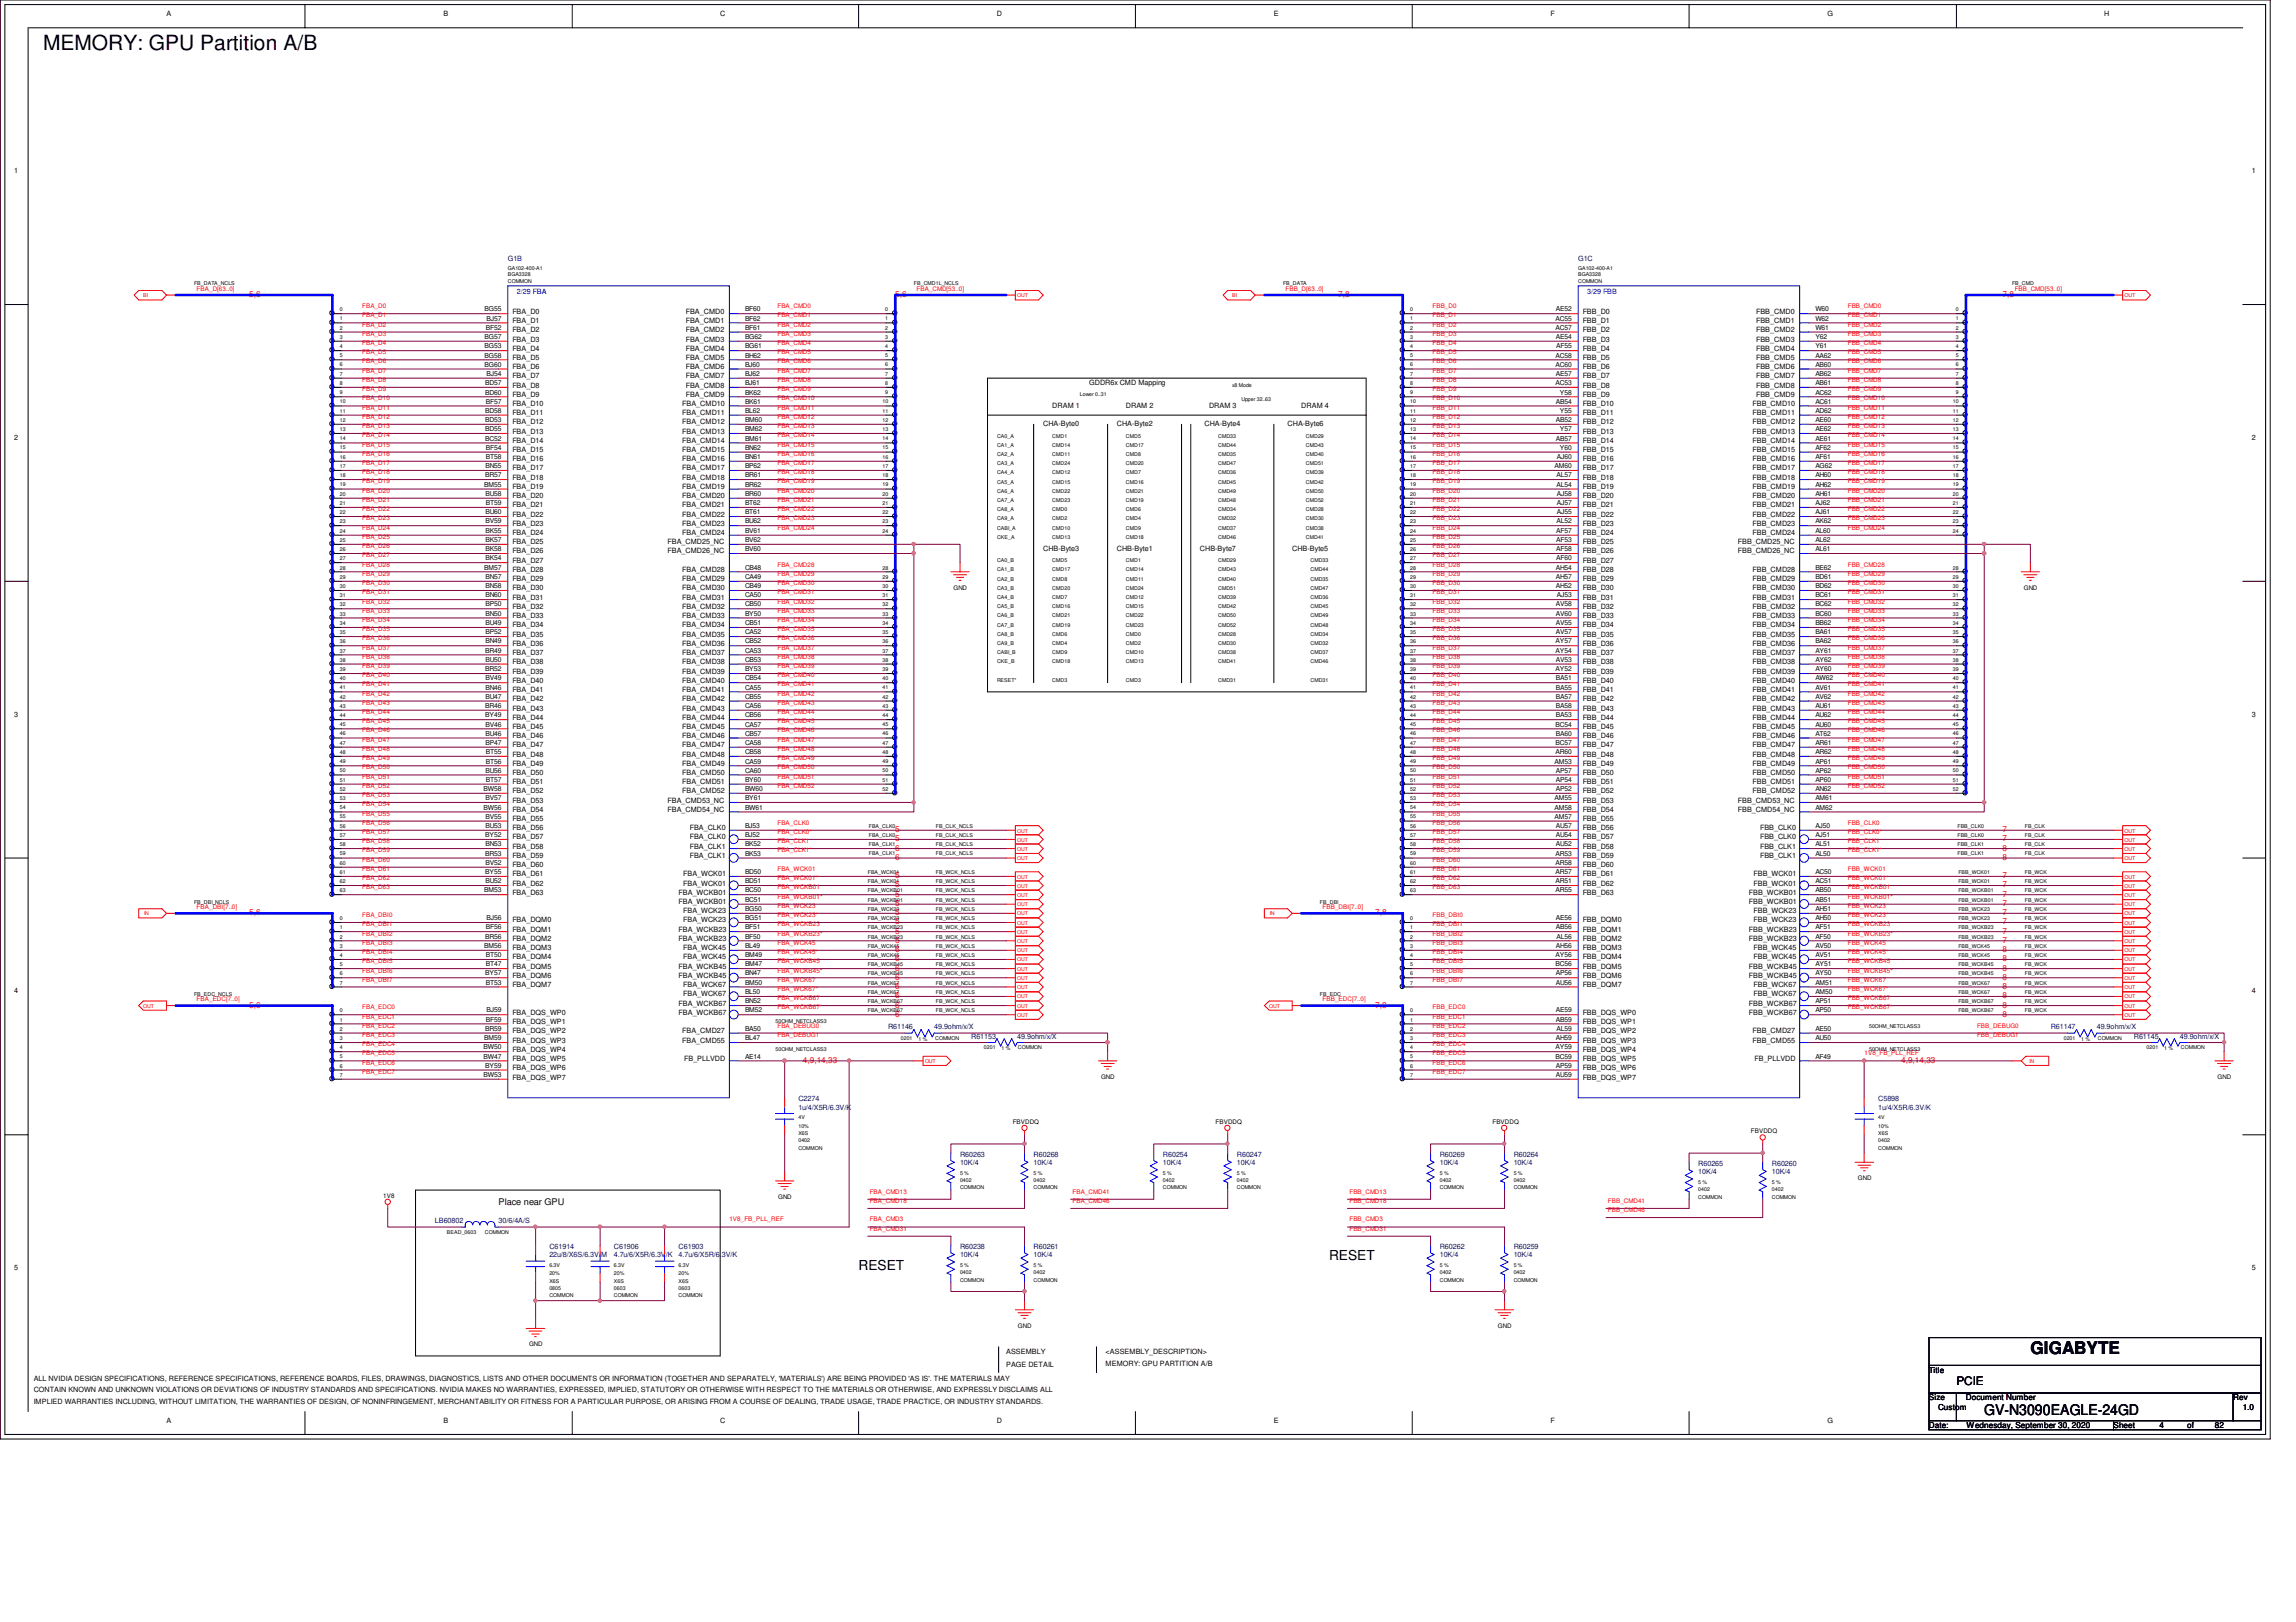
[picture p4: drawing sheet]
<svg xmlns="http://www.w3.org/2000/svg" width="297mm" height="210mm" viewBox="0 0 297 210" stroke-linecap="round" stroke-linejoin="round" font-family="sans-serif">
<defs><g id="words">
<text font-size="2.7" x="5.6" y="6.5">MEMORY: GPU Partition A/B</text>
<text font-size="2.2" x="262.7" y="175.2">GIGABYTE</text>
<text font-size="1.9" x="256.7" y="183.1">GV-N3090EAGLE-24GD</text>
<g font-size="1.8">
<text x="111.1" y="164.3">RESET</text>
<text x="171.9" y="163.1">RESET</text>
</g>
<text font-size="1.5" x="253.1" y="179.3">PCIE</text>
<text font-size="1.2" x="64.5" y="156">Place near GPU</text>
<g font-size="1.1" fill="#f00">
<text x="32.3" y="38.4">5,6</text>
<text x="115.8" y="38.4">5,6</text>
<text x="173.1" y="38.4">7,8</text>
<text x="259.1" y="38.4">7,8</text>
<text x="115.8" y="107.7">5</text>
<text x="259.1" y="107.7">7</text>
<text x="115.8" y="113.7">5</text>
<text x="115.8" y="111.3">6</text>
<text x="115.8" y="110.1">6</text>
<text x="115.8" y="108.9">5</text>
<text x="259.1" y="113.7">7</text>
<text x="259.1" y="111.3">8</text>
<text x="259.1" y="110.1">8</text>
<text x="259.1" y="108.9">7</text>
<text x="32.3" y="118.4">5,6</text>
<text x="115.8" y="119.6">5</text>
<text x="115.8" y="118.4">5</text>
<text x="115.8" y="117.3">5</text>
<text x="115.8" y="116">5</text>
<text x="115.8" y="114.9">5</text>
<text x="177.9" y="118.4">7,8</text>
<text x="259.1" y="119.6">7</text>
<text x="259.1" y="118.4">7</text>
<text x="259.1" y="117.3">7</text>
<text x="259.1" y="116">7</text>
<text x="259.1" y="114.9">7</text>
<text x="115.8" y="125.6">6</text>
<text x="115.8" y="124.4">6</text>
<text x="115.8" y="123.2">6</text>
<text x="115.8" y="122">5</text>
<text x="115.8" y="120.8">5</text>
<text x="259.1" y="125.6">8</text>
<text x="259.1" y="124.4">8</text>
<text x="259.1" y="123.2">8</text>
<text x="259.1" y="122">7</text>
<text x="259.1" y="120.8">7</text>
<text x="32.3" y="130.4">5,6</text>
<text x="115.8" y="131.6">6</text>
<text x="115.8" y="130.4">6</text>
<text x="115.8" y="129.2">6</text>
<text x="115.8" y="128">6</text>
<text x="115.8" y="126.8">6</text>
<text x="177.9" y="130.4">7,8</text>
<text x="259.1" y="131.6">8</text>
<text x="259.1" y="130.4">8</text>
<text x="259.1" y="129.2">8</text>
<text x="259.1" y="128">8</text>
<text x="259.1" y="126.8">8</text>
<text x="103.9" y="137.5">4,9,14,33</text>
<text x="246" y="137.5">4,9,14,33</text>
</g>
<g font-size="1.1">
<text x="249.6" y="177.7">Title</text>
<text x="249.6" y="181.2">Size</text>
<text x="249.6" y="184.8">Date:</text>
<text x="250.7" y="182.4">Custom</text>
<text x="254.3" y="181.2">Document Number</text>
<text x="254.4" y="184.8">Wednesday, September 30, 2020</text>
<text x="273.4" y="184.8">Sheet</text>
<text x="279.4" y="184.8">4</text>
<text x="283" y="184.8">of</text>
<text x="286.6" y="184.8">82</text>
<text x="288.9" y="181.2">Rev</text>
<text x="290.1" y="182.4">1.0</text>
</g>
<g font-size=".9">
<text x="21.5" y="2">A</text>
<text x="57.4" y="2">B</text>
<text x="93.2" y="2">C</text>
<text x="129" y="2">D</text>
<text x="164.8" y="2">E</text>
<text x="200.6" y="2">F</text>
<text x="236.4" y="2">G</text>
<text x="272.2" y="2">H</text>
<text x="1.8" y="22.4">1</text>
<text x="291.3" y="22.4">1</text>
<text x="62.7" y="40.3">BG55</text>
<text x="62.9" y="41.5">BJ57</text>
<text x="66.3" y="41.8">FBA_D1</text>
<text x="66.3" y="40.6">FBA_D0</text>
<text x="88.7" y="41.8">FBA_CMD1</text>
<text x="88.7" y="40.6">FBA_CMD0</text>
<text x="96.4" y="41.5">BF62</text>
<text x="96.4" y="40.3">BF60</text>
<text x="201.2" y="41.5">AC55</text>
<text x="201.3" y="40.3">AE52</text>
<text x="204.8" y="41.8">FBB_D1</text>
<text x="204.8" y="40.6">FBB_D0</text>
<text x="227.2" y="41.8">FBB_CMD1</text>
<text x="227.2" y="40.6">FBB_CMD0</text>
<text x="234.9" y="41.5">W62</text>
<text x="234.9" y="40.3">W60</text>
<text x="62.7" y="47.5">BG60</text>
<text x="62.7" y="46.3">BG58</text>
<text x="62.7" y="45.1">BG53</text>
<text x="62.7" y="43.9">BG57</text>
<text x="62.9" y="42.7">BF52</text>
<text x="66.3" y="47.8">FBA_D6</text>
<text x="66.3" y="46.6">FBA_D5</text>
<text x="66.3" y="45.4">FBA_D4</text>
<text x="66.3" y="44.2">FBA_D3</text>
<text x="66.3" y="43">FBA_D2</text>
<text x="88.7" y="47.8">FBA_CMD6</text>
<text x="88.7" y="46.6">FBA_CMD5</text>
<text x="88.7" y="45.4">FBA_CMD4</text>
<text x="88.7" y="44.2">FBA_CMD3</text>
<text x="88.7" y="43">FBA_CMD2</text>
<text x="96.4" y="47.5">BJ60</text>
<text x="96.4" y="46.3">BH62</text>
<text x="96.4" y="45.1">BG61</text>
<text x="96.4" y="43.9">BG62</text>
<text x="96.4" y="42.7">BF61</text>
<text x="201.2" y="47.5">AC60</text>
<text x="201.2" y="46.3">AC58</text>
<text x="201.2" y="42.7">AC57</text>
<text x="201.3" y="43.9">AE54</text>
<text x="201.3" y="45.1">AF55</text>
<text x="204.8" y="47.8">FBB_D6</text>
<text x="204.8" y="46.6">FBB_D5</text>
<text x="204.8" y="45.4">FBB_D4</text>
<text x="204.8" y="44.2">FBB_D3</text>
<text x="204.8" y="43">FBB_D2</text>
<text x="227.2" y="47.8">FBB_CMD6</text>
<text x="227.2" y="46.6">FBB_CMD5</text>
<text x="227.2" y="45.4">FBB_CMD4</text>
<text x="227.2" y="44.2">FBB_CMD3</text>
<text x="227.2" y="43">FBB_CMD2</text>
<text x="234.9" y="47.5">AB60</text>
<text x="234.9" y="46.3">AA62</text>
<text x="234.9" y="45.1">Y61</text>
<text x="234.9" y="43.9">Y62</text>
<text x="234.9" y="42.7">W61</text>
<text x="62.8" y="53.4">BD58</text>
<text x="62.8" y="51.1">BD60</text>
<text x="62.8" y="49.8">BD57</text>
<text x="62.9" y="52.2">BF57</text>
<text x="62.9" y="48.6">BJ54</text>
<text x="66.3" y="53.7">FBA_D11</text>
<text x="66.3" y="52.5">FBA_D10</text>
<text x="66.3" y="51.4">FBA_D9</text>
<text x="66.3" y="50.2">FBA_D8</text>
<text x="66.3" y="48.9">FBA_D7</text>
<text x="88.3" y="53.7">FBA_CMD11</text>
<text x="88.3" y="52.5">FBA_CMD10</text>
<text x="88.7" y="51.4">FBA_CMD9</text>
<text x="88.7" y="50.2">FBA_CMD8</text>
<text x="88.7" y="48.9">FBA_CMD7</text>
<text x="96.4" y="53.4">BL62</text>
<text x="96.4" y="52.2">BK61</text>
<text x="96.4" y="51.1">BK62</text>
<text x="96.4" y="49.8">BJ61</text>
<text x="96.4" y="48.6">BJ62</text>
<text x="136.1" y="52.8">DRAM 1</text>
<text x="140.9" y="49.8">GDDR6x CMD Mapping</text>
<text x="145.7" y="52.8">DRAM 2</text>
<text x="156.4" y="52.8">DRAM 3</text>
<text x="168.4" y="52.8">DRAM 4</text>
<text x="201.2" y="49.8">AC53</text>
<text x="201.3" y="52.2">AB54</text>
<text x="201.3" y="48.6">AE57</text>
<text x="201.8" y="53.4">Y55</text>
<text x="201.8" y="51.1">Y58</text>
<text x="204.8" y="53.7">FBB_D11</text>
<text x="204.8" y="52.5">FBB_D10</text>
<text x="204.8" y="51.4">FBB_D9</text>
<text x="204.8" y="50.2">FBB_D8</text>
<text x="204.8" y="48.9">FBB_D7</text>
<text x="226.7" y="53.7">FBB_CMD11</text>
<text x="226.7" y="52.5">FBB_CMD10</text>
<text x="227.2" y="51.4">FBB_CMD9</text>
<text x="227.2" y="50.2">FBB_CMD8</text>
<text x="227.2" y="48.9">FBB_CMD7</text>
<text x="234.9" y="53.4">AD62</text>
<text x="234.9" y="52.2">AC61</text>
<text x="234.9" y="51.1">AC62</text>
<text x="234.9" y="49.8">AB61</text>
<text x="234.9" y="48.6">AB62</text>
<text x="1.8" y="56.9">2</text>
<text x="62.8" y="57">BC52</text>
<text x="62.8" y="55.8">BD55</text>
<text x="62.8" y="54.6">BD53</text>
<text x="62.9" y="59.4">BT58</text>
<text x="62.9" y="58.2">BF54</text>
<text x="66.3" y="59.7">FBA_D16</text>
<text x="66.3" y="58.5">FBA_D15</text>
<text x="66.3" y="57.3">FBA_D14</text>
<text x="66.3" y="56.1">FBA_D13</text>
<text x="66.3" y="54.9">FBA_D12</text>
<text x="88.3" y="59.7">FBA_CMD16</text>
<text x="88.3" y="58.5">FBA_CMD15</text>
<text x="88.3" y="57.3">FBA_CMD14</text>
<text x="88.3" y="56.1">FBA_CMD13</text>
<text x="88.3" y="54.9">FBA_CMD12</text>
<text x="96.4" y="59.4">BN61</text>
<text x="96.4" y="58.2">BN62</text>
<text x="96.4" y="57">BM61</text>
<text x="96.4" y="55.8">BM62</text>
<text x="96.4" y="54.6">BM60</text>
<text x="135" y="55.2">CHA-Byte0</text>
<text x="144.5" y="55.2">CHA-Byte2</text>
<text x="155.8" y="55.2">CHA-Byte4</text>
<text x="166.6" y="55.2">CHA-Byte6</text>
<text x="201.3" y="57">AB57</text>
<text x="201.3" y="54.6">AB52</text>
<text x="201.4" y="59.4">AJ60</text>
<text x="201.8" y="58.2">Y60</text>
<text x="201.8" y="55.8">Y57</text>
<text x="204.8" y="59.7">FBB_D16</text>
<text x="204.8" y="58.5">FBB_D15</text>
<text x="204.8" y="57.3">FBB_D14</text>
<text x="204.8" y="56.1">FBB_D13</text>
<text x="204.8" y="54.9">FBB_D12</text>
<text x="226.7" y="59.7">FBB_CMD16</text>
<text x="226.7" y="58.5">FBB_CMD15</text>
<text x="226.7" y="57.3">FBB_CMD14</text>
<text x="226.7" y="56.1">FBB_CMD13</text>
<text x="226.7" y="54.9">FBB_CMD12</text>
<text x="234.9" y="59.4">AF61</text>
<text x="234.9" y="58.2">AF62</text>
<text x="234.9" y="57">AE61</text>
<text x="234.9" y="55.8">AE62</text>
<text x="234.9" y="54.6">AE60</text>
<text x="291.3" y="56.9">2</text>
<text x="62.7" y="63">BM55</text>
<text x="62.8" y="61.8">BR57</text>
<text x="62.8" y="64.2">BU58</text>
<text x="62.8" y="60.6">BN55</text>
<text x="62.9" y="65.4">BT59</text>
<text x="66.3" y="65.7">FBA_D21</text>
<text x="66.3" y="64.5">FBA_D20</text>
<text x="66.3" y="63.3">FBA_D19</text>
<text x="66.3" y="62.1">FBA_D18</text>
<text x="66.3" y="60.9">FBA_D17</text>
<text x="88.3" y="65.7">FBA_CMD21</text>
<text x="88.3" y="64.5">FBA_CMD20</text>
<text x="88.3" y="63.3">FBA_CMD19</text>
<text x="88.3" y="62.1">FBA_CMD18</text>
<text x="88.3" y="60.9">FBA_CMD17</text>
<text x="96.4" y="65.4">BT62</text>
<text x="96.4" y="64.2">BR60</text>
<text x="96.4" y="63">BR62</text>
<text x="96.4" y="61.8">BR61</text>
<text x="96.4" y="60.6">BP62</text>
<text x="201.1" y="60.6">AM60</text>
<text x="201.4" y="63">AL54</text>
<text x="201.4" y="61.8">AL57</text>
<text x="201.4" y="65.4">AJ57</text>
<text x="201.4" y="64.2">AJ58</text>
<text x="204.8" y="65.7">FBB_D21</text>
<text x="204.8" y="64.5">FBB_D20</text>
<text x="204.8" y="63.3">FBB_D19</text>
<text x="204.8" y="62.1">FBB_D18</text>
<text x="204.8" y="60.9">FBB_D17</text>
<text x="226.7" y="65.7">FBB_CMD21</text>
<text x="226.7" y="64.5">FBB_CMD20</text>
<text x="226.7" y="63.3">FBB_CMD19</text>
<text x="226.7" y="62.1">FBB_CMD18</text>
<text x="226.7" y="60.9">FBB_CMD17</text>
<text x="234.9" y="65.4">AJ62</text>
<text x="234.9" y="64.2">AH61</text>
<text x="234.9" y="63">AH62</text>
<text x="234.9" y="61.8">AH60</text>
<text x="234.9" y="60.6">AG62</text>
<text x="62.8" y="71.3">BK58</text>
<text x="62.8" y="70.1">BK57</text>
<text x="62.8" y="69">BK55</text>
<text x="62.8" y="67.7">BV59</text>
<text x="62.8" y="66.5">BU60</text>
<text x="66.3" y="71.6">FBA_D26</text>
<text x="66.3" y="70.4">FBA_D25</text>
<text x="66.3" y="69.3">FBA_D24</text>
<text x="66.3" y="68.1">FBA_D23</text>
<text x="66.3" y="66.8">FBA_D22</text>
<text x="86.4" y="71.6">FBA_CMD26_NC</text>
<text x="86.4" y="70.4">FBA_CMD25_NC</text>
<text x="88.3" y="69.3">FBA_CMD24</text>
<text x="88.3" y="68.1">FBA_CMD23</text>
<text x="88.3" y="66.8">FBA_CMD22</text>
<text x="96.4" y="71.3">BV60</text>
<text x="96.4" y="70.1">BV62</text>
<text x="96.4" y="69">BV61</text>
<text x="96.4" y="67.7">BU62</text>
<text x="96.4" y="66.5">BT61</text>
<text x="135" y="71.3">CHB-Byte3</text>
<text x="144.5" y="71.3">CHB-Byte1</text>
<text x="155.2" y="71.3">CHB-Byte7</text>
<text x="167.2" y="71.3">CHB-Byte5</text>
<text x="201.3" y="71.3">AF58</text>
<text x="201.3" y="70.1">AF53</text>
<text x="201.3" y="69">AF57</text>
<text x="201.4" y="67.7">AL52</text>
<text x="201.4" y="66.5">AJ55</text>
<text x="204.8" y="71.6">FBB_D26</text>
<text x="204.8" y="70.4">FBB_D25</text>
<text x="204.8" y="69.3">FBB_D24</text>
<text x="204.8" y="68.1">FBB_D23</text>
<text x="204.8" y="66.8">FBB_D22</text>
<text x="224.8" y="71.6">FBB_CMD26_NC</text>
<text x="224.8" y="70.4">FBB_CMD25_NC</text>
<text x="226.7" y="69.3">FBB_CMD24</text>
<text x="226.7" y="68.1">FBB_CMD23</text>
<text x="226.7" y="66.8">FBB_CMD22</text>
<text x="234.9" y="71.3">AL61</text>
<text x="234.9" y="70.1">AL62</text>
<text x="234.9" y="69">AL60</text>
<text x="234.9" y="67.7">AK62</text>
<text x="234.9" y="66.5">AJ61</text>
<text x="62.7" y="73.7">BM57</text>
<text x="62.8" y="77.3">BN60</text>
<text x="62.8" y="76.1">BN58</text>
<text x="62.8" y="74.9">BN57</text>
<text x="62.8" y="72.5">BK54</text>
<text x="66.3" y="77.6">FBA_D31</text>
<text x="66.3" y="76.4">FBA_D30</text>
<text x="66.3" y="75.2">FBA_D29</text>
<text x="66.3" y="74">FBA_D28</text>
<text x="66.3" y="72.8">FBA_D27</text>
<text x="88.3" y="77.6">FBA_CMD31</text>
<text x="88.3" y="76.4">FBA_CMD30</text>
<text x="88.3" y="75.2">FBA_CMD29</text>
<text x="88.3" y="74">FBA_CMD28</text>
<text x="96.4" y="77.3">CA50</text>
<text x="96.4" y="76.1">CB49</text>
<text x="96.4" y="74.9">CA49</text>
<text x="96.4" y="73.7">CB48</text>
<text x="201.3" y="76.1">AH52</text>
<text x="201.3" y="74.9">AH57</text>
<text x="201.3" y="73.7">AH54</text>
<text x="201.3" y="72.5">AF60</text>
<text x="201.4" y="77.3">AJ53</text>
<text x="204.8" y="77.6">FBB_D31</text>
<text x="204.8" y="76.4">FBB_D30</text>
<text x="204.8" y="75.2">FBB_D29</text>
<text x="204.8" y="74">FBB_D28</text>
<text x="204.8" y="72.8">FBB_D27</text>
<text x="226.7" y="77.6">FBB_CMD31</text>
<text x="226.7" y="76.4">FBB_CMD30</text>
<text x="226.7" y="75.2">FBB_CMD29</text>
<text x="226.7" y="74">FBB_CMD28</text>
<text x="234.9" y="77.3">BC61</text>
<text x="234.9" y="76.1">BD62</text>
<text x="234.9" y="74.9">BD61</text>
<text x="234.9" y="73.7">BE62</text>
<text x="62.8" y="83.3">BN49</text>
<text x="62.8" y="82.1">BP52</text>
<text x="62.8" y="80.9">BU49</text>
<text x="62.8" y="79.7">BN50</text>
<text x="62.8" y="78.5">BP50</text>
<text x="66.3" y="83.6">FBA_D36</text>
<text x="66.3" y="82.4">FBA_D35</text>
<text x="66.3" y="81.2">FBA_D34</text>
<text x="66.3" y="80">FBA_D33</text>
<text x="66.3" y="78.8">FBA_D32</text>
<text x="88.3" y="83.6">FBA_CMD36</text>
<text x="88.3" y="82.4">FBA_CMD35</text>
<text x="88.3" y="81.2">FBA_CMD34</text>
<text x="88.3" y="80">FBA_CMD33</text>
<text x="88.3" y="78.8">FBA_CMD32</text>
<text x="96.4" y="83.3">CB52</text>
<text x="96.4" y="82.1">CA52</text>
<text x="96.4" y="80.9">CB51</text>
<text x="96.4" y="79.7">BY50</text>
<text x="96.4" y="78.5">CB50</text>
<text x="201.2" y="83.3">AY57</text>
<text x="201.3" y="82.1">AV57</text>
<text x="201.3" y="80.9">AV55</text>
<text x="201.3" y="79.7">AV60</text>
<text x="201.3" y="78.5">AV58</text>
<text x="204.8" y="83.6">FBB_D36</text>
<text x="204.8" y="82.4">FBB_D35</text>
<text x="204.8" y="81.2">FBB_D34</text>
<text x="204.8" y="80">FBB_D33</text>
<text x="204.8" y="78.8">FBB_D32</text>
<text x="226.7" y="83.6">FBB_CMD36</text>
<text x="226.7" y="82.4">FBB_CMD35</text>
<text x="226.7" y="81.2">FBB_CMD34</text>
<text x="226.7" y="80">FBB_CMD33</text>
<text x="226.7" y="78.8">FBB_CMD32</text>
<text x="234.9" y="83.3">BA62</text>
<text x="234.9" y="82.1">BA61</text>
<text x="234.9" y="80.9">BB62</text>
<text x="234.9" y="79.7">BC60</text>
<text x="234.9" y="78.5">BC62</text>
<text x="62.8" y="86.9">BR52</text>
<text x="62.8" y="84.5">BR49</text>
<text x="62.8" y="89.2">BN46</text>
<text x="62.8" y="88.1">BV49</text>
<text x="62.8" y="85.6">BU50</text>
<text x="66.3" y="89.5">FBA_D41</text>
<text x="66.3" y="88.3">FBA_D40</text>
<text x="66.3" y="87.2">FBA_D39</text>
<text x="66.3" y="86">FBA_D38</text>
<text x="66.3" y="84.8">FBA_D37</text>
<text x="88.3" y="89.5">FBA_CMD41</text>
<text x="88.3" y="88.3">FBA_CMD40</text>
<text x="88.3" y="87.2">FBA_CMD39</text>
<text x="88.3" y="86">FBA_CMD38</text>
<text x="88.3" y="84.8">FBA_CMD37</text>
<text x="96.4" y="89.2">CA55</text>
<text x="96.4" y="88.1">CB54</text>
<text x="96.4" y="86.9">BY53</text>
<text x="96.4" y="85.6">CB53</text>
<text x="96.4" y="84.5">CA53</text>
<text x="201.2" y="86.9">AY52</text>
<text x="201.2" y="84.5">AY54</text>
<text x="201.3" y="89.2">BA55</text>
<text x="201.3" y="88.1">BA51</text>
<text x="201.3" y="85.6">AV53</text>
<text x="204.8" y="89.5">FBB_D41</text>
<text x="204.8" y="88.3">FBB_D40</text>
<text x="204.8" y="87.2">FBB_D39</text>
<text x="204.8" y="86">FBB_D38</text>
<text x="204.8" y="84.8">FBB_D37</text>
<text x="226.7" y="89.5">FBB_CMD41</text>
<text x="226.7" y="88.3">FBB_CMD40</text>
<text x="226.7" y="87.2">FBB_CMD39</text>
<text x="226.7" y="86">FBB_CMD38</text>
<text x="226.7" y="84.8">FBB_CMD37</text>
<text x="234.9" y="89.2">AV61</text>
<text x="234.9" y="88.1">AW62</text>
<text x="234.9" y="86.9">AY60</text>
<text x="234.9" y="85.6">AY62</text>
<text x="234.9" y="84.5">AY61</text>
<text x="1.8" y="92.8">3</text>
<text x="62.8" y="92.8">BY49</text>
<text x="62.8" y="91.6">BR46</text>
<text x="62.8" y="95.2">BU46</text>
<text x="62.8" y="94">BV46</text>
<text x="62.8" y="90.4">BU47</text>
<text x="66.3" y="95.5">FBA_D46</text>
<text x="66.3" y="94.3">FBA_D45</text>
<text x="66.3" y="93.1">FBA_D44</text>
<text x="66.3" y="91.9">FBA_D43</text>
<text x="66.3" y="90.7">FBA_D42</text>
<text x="88.3" y="95.5">FBA_CMD46</text>
<text x="88.3" y="94.3">FBA_CMD45</text>
<text x="88.3" y="93.1">FBA_CMD44</text>
<text x="88.3" y="91.9">FBA_CMD43</text>
<text x="88.3" y="90.7">FBA_CMD42</text>
<text x="96.4" y="95.2">CB57</text>
<text x="96.4" y="94">CA57</text>
<text x="96.4" y="92.8">CB56</text>
<text x="96.4" y="91.6">CA56</text>
<text x="96.4" y="90.4">CB55</text>
<text x="201.2" y="94">BC54</text>
<text x="201.3" y="95.2">BA60</text>
<text x="201.3" y="92.8">BA53</text>
<text x="201.3" y="91.6">BA58</text>
<text x="201.3" y="90.4">BA57</text>
<text x="204.8" y="95.5">FBB_D46</text>
<text x="204.8" y="94.3">FBB_D45</text>
<text x="204.8" y="93.1">FBB_D44</text>
<text x="204.8" y="91.9">FBB_D43</text>
<text x="204.8" y="90.7">FBB_D42</text>
<text x="226.7" y="95.5">FBB_CMD46</text>
<text x="226.7" y="94.3">FBB_CMD45</text>
<text x="226.7" y="93.1">FBB_CMD44</text>
<text x="226.7" y="91.9">FBB_CMD43</text>
<text x="226.7" y="90.7">FBB_CMD42</text>
<text x="234.9" y="95.2">AT62</text>
<text x="234.9" y="94">AU60</text>
<text x="234.9" y="92.8">AU62</text>
<text x="234.9" y="91.6">AU61</text>
<text x="234.9" y="90.4">AV62</text>
<text x="291.3" y="92.8">3</text>
<text x="62.8" y="100">BU56</text>
<text x="62.8" y="96.4">BP47</text>
<text x="62.9" y="101.2">BT57</text>
<text x="62.9" y="98.8">BT56</text>
<text x="62.9" y="97.6">BT55</text>
<text x="66.3" y="101.5">FBA_D51</text>
<text x="66.3" y="100.3">FBA_D50</text>
<text x="66.3" y="99.1">FBA_D49</text>
<text x="66.3" y="97.9">FBA_D48</text>
<text x="66.3" y="96.7">FBA_D47</text>
<text x="88.3" y="101.5">FBA_CMD51</text>
<text x="88.3" y="100.3">FBA_CMD50</text>
<text x="88.3" y="99.1">FBA_CMD49</text>
<text x="88.3" y="97.9">FBA_CMD48</text>
<text x="88.3" y="96.7">FBA_CMD47</text>
<text x="96.4" y="101.2">BY60</text>
<text x="96.4" y="100">CA60</text>
<text x="96.4" y="98.8">CA59</text>
<text x="96.4" y="97.6">CB58</text>
<text x="96.4" y="96.4">CA58</text>
<text x="201.1" y="98.8">AM53</text>
<text x="201.2" y="97.6">AR60</text>
<text x="201.2" y="96.4">BC57</text>
<text x="201.3" y="101.2">AP54</text>
<text x="201.3" y="100">AP57</text>
<text x="204.8" y="101.5">FBB_D51</text>
<text x="204.8" y="100.3">FBB_D50</text>
<text x="204.8" y="99.1">FBB_D49</text>
<text x="204.8" y="97.9">FBB_D48</text>
<text x="204.8" y="96.7">FBB_D47</text>
<text x="226.7" y="101.5">FBB_CMD51</text>
<text x="226.7" y="100.3">FBB_CMD50</text>
<text x="226.7" y="99.1">FBB_CMD49</text>
<text x="226.7" y="97.9">FBB_CMD48</text>
<text x="226.7" y="96.7">FBB_CMD47</text>
<text x="234.9" y="101.2">AP60</text>
<text x="234.9" y="100">AP62</text>
<text x="234.9" y="98.8">AP61</text>
<text x="234.9" y="97.6">AR62</text>
<text x="234.9" y="96.4">AR61</text>
<text x="62.6" y="104.8">BW56</text>
<text x="62.6" y="102.4">BW58</text>
<text x="62.8" y="107.1">BU53</text>
<text x="62.8" y="106">BV55</text>
<text x="62.8" y="103.5">BV57</text>
<text x="66.3" y="107.4">FBA_D56</text>
<text x="66.3" y="106.3">FBA_D55</text>
<text x="66.3" y="105.1">FBA_D54</text>
<text x="66.3" y="103.9">FBA_D53</text>
<text x="66.3" y="102.7">FBA_D52</text>
<text x="86.4" y="105.1">FBA_CMD54_NC</text>
<text x="86.4" y="103.9">FBA_CMD53_NC</text>
<text x="88.3" y="102.7">FBA_CMD52</text>
<text x="89.2" y="107.4">FBA_CLK0</text>
<text x="96.4" y="107.1">BJ53</text>
<text x="96.4" y="104.8">BW61</text>
<text x="96.4" y="103.5">BY61</text>
<text x="96.4" y="102.4">BW60</text>
<text x="201.1" y="106">AM57</text>
<text x="201.1" y="104.8">AM58</text>
<text x="201.1" y="103.5">AM55</text>
<text x="201.3" y="107.1">AU57</text>
<text x="201.3" y="102.4">AP52</text>
<text x="204.8" y="107.4">FBB_D56</text>
<text x="204.8" y="106.3">FBB_D55</text>
<text x="204.8" y="105.1">FBB_D54</text>
<text x="204.8" y="103.9">FBB_D53</text>
<text x="204.8" y="102.7">FBB_D52</text>
<text x="224.8" y="105.1">FBB_CMD54_NC</text>
<text x="224.8" y="103.9">FBB_CMD53_NC</text>
<text x="226.7" y="102.7">FBB_CMD52</text>
<text x="227.7" y="107.4">FBB_CLK0</text>
<text x="234.9" y="107.1">AJ50</text>
<text x="234.9" y="104.8">AM62</text>
<text x="234.9" y="103.5">AM61</text>
<text x="234.9" y="102.4">AN62</text>
<text x="62.8" y="113.1">BY55</text>
<text x="62.8" y="110.7">BR53</text>
<text x="62.8" y="108.3">BY52</text>
<text x="62.8" y="111.9">BV52</text>
<text x="62.8" y="109.5">BN53</text>
<text x="66.3" y="113.4">FBA_D61</text>
<text x="66.3" y="112.2">FBA_D60</text>
<text x="66.3" y="111">FBA_D59</text>
<text x="66.3" y="109.9">FBA_D58</text>
<text x="66.3" y="108.6">FBA_D57</text>
<text x="88.4" y="113.4">FBA_WCK01</text>
<text x="89.2" y="111">FBA_CLK1</text>
<text x="89.2" y="109.9">FBA_CLK1</text>
<text x="89.2" y="108.6">FBA_CLK0</text>
<text x="96.4" y="113.1">BD50</text>
<text x="96.4" y="110.7">BK53</text>
<text x="96.4" y="109.5">BK52</text>
<text x="96.4" y="108.3">BJ52</text>
<text x="201.2" y="113.1">AR57</text>
<text x="201.2" y="111.9">AR58</text>
<text x="201.2" y="110.7">AR53</text>
<text x="201.3" y="109.5">AU52</text>
<text x="201.3" y="108.3">AU54</text>
<text x="204.8" y="113.4">FBB_D61</text>
<text x="204.8" y="112.2">FBB_D60</text>
<text x="204.8" y="111">FBB_D59</text>
<text x="204.8" y="109.9">FBB_D58</text>
<text x="204.8" y="108.6">FBB_D57</text>
<text x="226.9" y="113.4">FBB_WCK01</text>
<text x="227.7" y="111">FBB_CLK1</text>
<text x="227.7" y="109.9">FBB_CLK1</text>
<text x="227.7" y="108.6">FBB_CLK0</text>
<text x="234.9" y="113.1">AC50</text>
<text x="234.9" y="110.7">AL50</text>
<text x="234.9" y="109.5">AL51</text>
<text x="234.9" y="108.3">AJ51</text>
<text x="62.7" y="115.5">BM53</text>
<text x="62.8" y="114.3">BU52</text>
<text x="62.9" y="119.1">BJ56</text>
<text x="66.3" y="119.4">FBA_DQM0</text>
<text x="66.3" y="115.8">FBA_D63</text>
<text x="66.3" y="114.6">FBA_D62</text>
<text x="87.8" y="117">FBA_WCKB01</text>
<text x="87.8" y="115.8">FBA_WCKB01</text>
<text x="88.4" y="119.4">FBA_WCK23</text>
<text x="88.4" y="118.2">FBA_WCK23</text>
<text x="88.4" y="114.6">FBA_WCK01</text>
<text x="96.4" y="119.1">BG51</text>
<text x="96.4" y="117.9">BG50</text>
<text x="96.4" y="116.7">BC51</text>
<text x="96.4" y="115.5">BC50</text>
<text x="96.4" y="114.3">BD51</text>
<text x="201.2" y="115.5">AR55</text>
<text x="201.2" y="114.3">AR51</text>
<text x="201.3" y="119.1">AE56</text>
<text x="204.8" y="119.4">FBB_DQM0</text>
<text x="204.8" y="115.8">FBB_D63</text>
<text x="204.8" y="114.6">FBB_D62</text>
<text x="226.3" y="117">FBB_WCKB01</text>
<text x="226.3" y="115.8">FBB_WCKB01</text>
<text x="226.9" y="119.4">FBB_WCK23</text>
<text x="226.9" y="118.2">FBB_WCK23</text>
<text x="226.9" y="114.6">FBB_WCK01</text>
<text x="234.9" y="119.1">AH50</text>
<text x="234.9" y="117.9">AH51</text>
<text x="234.9" y="116.7">AB51</text>
<text x="234.9" y="115.5">AB50</text>
<text x="234.9" y="114.3">AC51</text>
<text x="62.7" y="122.7">BM56</text>
<text x="62.8" y="121.5">BR56</text>
<text x="62.9" y="125.1">BT47</text>
<text x="62.9" y="123.9">BT50</text>
<text x="62.9" y="120.3">BF56</text>
<text x="66.3" y="125.3">FBA_DQM5</text>
<text x="66.3" y="124.2">FBA_DQM4</text>
<text x="66.3" y="123">FBA_DQM3</text>
<text x="66.3" y="121.8">FBA_DQM2</text>
<text x="66.3" y="120.6">FBA_DQM1</text>
<text x="87.8" y="125.3">FBA_WCKB45</text>
<text x="87.8" y="121.8">FBA_WCKB23</text>
<text x="87.8" y="120.6">FBA_WCKB23</text>
<text x="88.4" y="124.2">FBA_WCK45</text>
<text x="88.4" y="123">FBA_WCK45</text>
<text x="96.4" y="125.1">BM47</text>
<text x="96.4" y="123.9">BM49</text>
<text x="96.4" y="122.7">BL49</text>
<text x="96.4" y="121.5">BF50</text>
<text x="96.4" y="120.3">BF51</text>
<text x="201.2" y="125.1">BC56</text>
<text x="201.2" y="123.9">AY56</text>
<text x="201.3" y="122.7">AH56</text>
<text x="201.3" y="120.3">AB56</text>
<text x="201.4" y="121.5">AL56</text>
<text x="204.8" y="125.3">FBB_DQM5</text>
<text x="204.8" y="124.2">FBB_DQM4</text>
<text x="204.8" y="123">FBB_DQM3</text>
<text x="204.8" y="121.8">FBB_DQM2</text>
<text x="204.8" y="120.6">FBB_DQM1</text>
<text x="226.3" y="125.3">FBB_WCKB45</text>
<text x="226.3" y="121.8">FBB_WCKB23</text>
<text x="226.3" y="120.6">FBB_WCKB23</text>
<text x="226.9" y="124.2">FBB_WCK45</text>
<text x="226.9" y="123">FBB_WCK45</text>
<text x="234.9" y="125.1">AY51</text>
<text x="234.9" y="123.9">AV51</text>
<text x="234.9" y="122.7">AV50</text>
<text x="234.9" y="121.5">AF50</text>
<text x="234.9" y="120.3">AF51</text>
<text x="1.8" y="128.6">4</text>
<text x="62.8" y="126.2">BY57</text>
<text x="62.9" y="127.4">BT53</text>
<text x="62.9" y="131">BJ59</text>
<text x="66.3" y="131.3">FBA_DQS_WP0</text>
<text x="66.3" y="127.8">FBA_DQM7</text>
<text x="66.3" y="126.5">FBA_DQM6</text>
<text x="87.8" y="131.3">FBA_WCKB67</text>
<text x="87.8" y="130.1">FBA_WCKB67</text>
<text x="87.8" y="126.5">FBA_WCKB45</text>
<text x="88.4" y="128.9">FBA_WCK67</text>
<text x="88.4" y="127.8">FBA_WCK67</text>
<text x="96.4" y="131">BM52</text>
<text x="96.4" y="129.8">BN52</text>
<text x="96.4" y="128.7">BL50</text>
<text x="96.4" y="127.4">BM50</text>
<text x="96.4" y="126.2">BN47</text>
<text x="201.3" y="131">AE59</text>
<text x="201.3" y="127.4">AU56</text>
<text x="201.3" y="126.2">AP56</text>
<text x="204.8" y="131.3">FBB_DQS_WP0</text>
<text x="204.8" y="127.8">FBB_DQM7</text>
<text x="204.8" y="126.5">FBB_DQM6</text>
<text x="226.3" y="131.3">FBB_WCKB67</text>
<text x="226.3" y="130.1">FBB_WCKB67</text>
<text x="226.3" y="126.5">FBB_WCKB45</text>
<text x="226.9" y="128.9">FBB_WCK67</text>
<text x="226.9" y="127.8">FBB_WCK67</text>
<text x="234.9" y="131">AP50</text>
<text x="234.9" y="129.8">AP51</text>
<text x="234.9" y="128.7">AM50</text>
<text x="234.9" y="127.4">AM51</text>
<text x="234.9" y="126.2">AY50</text>
<text x="291.3" y="128.6">4</text>
<text x="62.6" y="137">BW47</text>
<text x="62.6" y="135.8">BW50</text>
<text x="62.7" y="134.6">BM59</text>
<text x="62.8" y="133.4">BR59</text>
<text x="62.9" y="132.2">BF59</text>
<text x="66.3" y="137.3">FBA_DQS_WP5</text>
<text x="66.3" y="136.1">FBA_DQS_WP4</text>
<text x="66.3" y="134.9">FBA_DQS_WP3</text>
<text x="66.3" y="133.7">FBA_DQS_WP2</text>
<text x="66.3" y="132.5">FBA_DQS_WP1</text>
<text x="88.3" y="134.9">FBA_CMD55</text>
<text x="88.3" y="133.7">FBA_CMD27</text>
<text x="88.5" y="137.3">FB_PLLVDD</text>
<text x="96.4" y="137">AE14</text>
<text x="96.4" y="134.6">BL47</text>
<text x="96.4" y="133.4">BA50</text>
<text x="201.2" y="137">BC59</text>
<text x="201.2" y="135.8">AY59</text>
<text x="201.3" y="134.6">AH59</text>
<text x="201.3" y="132.2">AB59</text>
<text x="201.4" y="133.4">AL59</text>
<text x="204.8" y="137.3">FBB_DQS_WP5</text>
<text x="204.8" y="136.1">FBB_DQS_WP4</text>
<text x="204.8" y="134.9">FBB_DQS_WP3</text>
<text x="204.8" y="133.7">FBB_DQS_WP2</text>
<text x="204.8" y="132.5">FBB_DQS_WP1</text>
<text x="226.7" y="134.9">FBB_CMD55</text>
<text x="226.7" y="133.7">FBB_CMD27</text>
<text x="227" y="137.3">FB_PLLVDD</text>
<text x="234.9" y="137">AF49</text>
<text x="234.9" y="134.6">AU50</text>
<text x="234.9" y="133.4">AE50</text>
<text x="62.6" y="139.4">BW53</text>
<text x="62.8" y="138.2">BY59</text>
<text x="66.3" y="139.7">FBA_DQS_WP7</text>
<text x="66.3" y="138.5">FBA_DQS_WP6</text>
<text x="201.3" y="139.4">AU59</text>
<text x="201.3" y="138.2">AP59</text>
<text x="204.8" y="139.7">FBB_DQS_WP7</text>
<text x="204.8" y="138.5">FBB_DQS_WP6</text>
<text x="1.8" y="164.4">5</text>
<text x="291.3" y="164.4">5</text>
<text x="4.4" y="178.7">ALL NVIDIA DESIGN SPECIFICATIONS, REFERENCE SPECIFICATIONS, REFERENCE BOARDS, FILES, DRAWINGS, DIAGNOSTICS, LISTS AND OTHER DOCUMENTS OR INFORMATION (TOGETHER AND SEPARATELY, 'MATERIALS') ARE BEING PROVIDED 'AS IS'. THE MATERIALS MAY</text>
<text x="130.2" y="177">PAGE DETAIL</text>
<text x="130.2" y="175.3">ASSEMBLY</text>
<text x="143" y="175.3">&lt;ASSEMBLY_DESCRIPTION&gt;</text>
<text x="143" y="176.8">MEMORY: GPU PARTITION A/B</text>
<text x="4.4" y="180.2">CONTAIN KNOWN AND UNKNOWN VIOLATIONS OR DEVIATIONS OF INDUSTRY STANDARDS AND SPECIFICATIONS. NVIDIA MAKES NO WARRANTIES, EXPRESSED, IMPLIED, STATUTORY OR OTHERWISE WITH RESPECT TO THE MATERIALS OR OTHERWISE, AND EXPRESSLY DISCLAIMS ALL</text>
<text x="4.4" y="181.7">IMPLIED WARRANTIES INCLUDING, WITHOUT LIMITATION, THE WARRANTIES OF DESIGN, OF NONINFRINGEMENT, MERCHANTABILITY OR FITNESS FOR A PARTICULAR PURPOSE, OR ARISING FROM A COURSE OF DEALING, TRADE USAGE, TRADE PRACTICE, OR INDUSTRY STANDARDS.</text>
<text x="21.5" y="184.1">A</text>
<text x="57.4" y="184.1">B</text>
<text x="93.2" y="184.1">C</text>
<text x="129" y="184.1">D</text>
<text x="164.8" y="184.1">E</text>
<text x="200.6" y="184.1">F</text>
<text x="236.4" y="184.1">G</text>
</g>
<g font-size=".9" fill="#00007f">
<text x="65.7" y="33.8">G1B</text>
<text x="204.2" y="33.8">G1C</text>
<text x="114.9" y="133.2">R61146</text>
<text x="120.9" y="133.2">49.9ohm/x/X</text>
<text x="125.6" y="134.5">R61153</text>
<text x="131.6" y="134.5">49.9ohm/x/X</text>
<text x="265.3" y="133.2">R61147</text>
<text x="271.3" y="133.2">49.9ohm/x/X</text>
<text x="276.1" y="134.5">R61145</text>
<text x="282" y="134.5">49.9ohm/x/X</text>
<text x="103.3" y="142.5">C2274</text>
<text x="103.3" y="143.6">1u/4/X5R/6.3V/K</text>
<text x="243" y="142.5">C5898</text>
<text x="243" y="143.6">1u/4/X5R/6.3V/K</text>
<text x="124.2" y="149.7">R60263</text>
<text x="133.7" y="149.7">R60268</text>
<text x="150.4" y="149.7">R60254</text>
<text x="160" y="149.7">R60247</text>
<text x="186.3" y="149.7">R60269</text>
<text x="195.8" y="149.7">R60264</text>
<text x="124.2" y="150.8">10K/4</text>
<text x="133.7" y="150.8">10K/4</text>
<text x="150.4" y="150.8">10K/4</text>
<text x="160" y="150.8">10K/4</text>
<text x="186.3" y="150.8">10K/4</text>
<text x="195.8" y="150.8">10K/4</text>
<text x="219.7" y="150.9">R60265</text>
<text x="219.7" y="152">10K/4</text>
<text x="229.2" y="150.9">R60260</text>
<text x="229.2" y="152">10K/4</text>
<text x="56.3" y="158.3">LB60802</text>
<text x="64.5" y="158.3">30/6/4A/S</text>
<text x="71.1" y="161.7">C61914</text>
<text x="79.4" y="161.7">C61906</text>
<text x="87.8" y="161.7">C61903</text>
<text x="124.2" y="161.7">R60238</text>
<text x="133.7" y="161.7">R60261</text>
<text x="186.3" y="161.7">R60262</text>
<text x="195.8" y="161.7">R60259</text>
<text x="71.1" y="162.7">22u/8/X6S/6.3V/M</text>
<text x="79.4" y="162.7">4.7u/6/X5R/6.3V/K</text>
<text x="87.8" y="162.7">4.7u/6/X5R/6.3V/K</text>
<text x="124.2" y="162.7">10K/4</text>
<text x="133.7" y="162.7">10K/4</text>
<text x="186.3" y="162.7">10K/4</text>
<text x="195.8" y="162.7">10K/4</text>
</g>
<g font-size=".9" fill="#00f">
<text x="66.9" y="38.1">2/29 FBA</text>
<text x="205.4" y="38.1">3/29 FBB</text>
</g>
<g font-size=".8" fill="#f00">
<text x="25.4" y="37.6">FBA_D[63..0]</text>
<text x="46.9" y="39.9">FBA_D0</text>
<text x="46.9" y="41.1">FBA_D1</text>
<text x="100.6" y="39.9">FBA_CMD0</text>
<text x="100.6" y="41.1">FBA_CMD1</text>
<text x="118.6" y="37.6">FBA_CMD[53..0]</text>
<text x="166.3" y="37.6">FBB_D[63..0]</text>
<text x="185.3" y="39.9">FBB_D0</text>
<text x="185.3" y="41.1">FBB_D1</text>
<text x="239.1" y="39.9">FBB_CMD0</text>
<text x="239.1" y="41.1">FBB_CMD1</text>
<text x="260.6" y="37.6">FBB_CMD[53..0]</text>
<text x="46.9" y="42.3">FBA_D2</text>
<text x="46.9" y="43.5">FBA_D3</text>
<text x="46.9" y="44.7">FBA_D4</text>
<text x="46.9" y="45.8">FBA_D5</text>
<text x="46.9" y="47">FBA_D6</text>
<text x="100.6" y="42.3">FBA_CMD2</text>
<text x="100.6" y="43.5">FBA_CMD3</text>
<text x="100.6" y="44.7">FBA_CMD4</text>
<text x="100.6" y="45.8">FBA_CMD5</text>
<text x="100.6" y="47">FBA_CMD6</text>
<text x="185.3" y="42.3">FBB_D2</text>
<text x="185.3" y="43.5">FBB_D3</text>
<text x="185.3" y="44.7">FBB_D4</text>
<text x="185.3" y="45.8">FBB_D5</text>
<text x="185.3" y="47">FBB_D6</text>
<text x="239.1" y="42.3">FBB_CMD2</text>
<text x="239.1" y="43.5">FBB_CMD3</text>
<text x="239.1" y="44.7">FBB_CMD4</text>
<text x="239.1" y="45.8">FBB_CMD5</text>
<text x="239.1" y="47">FBB_CMD6</text>
<text x="46.9" y="51.8">FBA_D10</text>
<text x="46.9" y="53">FBA_D11</text>
<text x="46.9" y="48.3">FBA_D7</text>
<text x="46.9" y="49.4">FBA_D8</text>
<text x="46.9" y="50.6">FBA_D9</text>
<text x="100.6" y="51.8">FBA_CMD10</text>
<text x="100.6" y="53">FBA_CMD11</text>
<text x="100.6" y="48.3">FBA_CMD7</text>
<text x="100.6" y="49.4">FBA_CMD8</text>
<text x="100.6" y="50.6">FBA_CMD9</text>
<text x="185.3" y="51.8">FBB_D10</text>
<text x="185.3" y="53">FBB_D11</text>
<text x="185.3" y="48.3">FBB_D7</text>
<text x="185.3" y="49.4">FBB_D8</text>
<text x="185.3" y="50.6">FBB_D9</text>
<text x="239.1" y="51.8">FBB_CMD10</text>
<text x="239.1" y="53">FBB_CMD11</text>
<text x="239.1" y="48.3">FBB_CMD7</text>
<text x="239.1" y="49.4">FBB_CMD8</text>
<text x="239.1" y="50.6">FBB_CMD9</text>
<text x="46.9" y="54.2">FBA_D12</text>
<text x="46.9" y="55.4">FBA_D13</text>
<text x="46.9" y="56.6">FBA_D14</text>
<text x="46.9" y="57.8">FBA_D15</text>
<text x="46.9" y="59">FBA_D16</text>
<text x="100.6" y="54.2">FBA_CMD12</text>
<text x="100.6" y="55.4">FBA_CMD13</text>
<text x="100.6" y="56.6">FBA_CMD14</text>
<text x="100.6" y="57.8">FBA_CMD15</text>
<text x="100.6" y="59">FBA_CMD16</text>
<text x="185.3" y="54.2">FBB_D12</text>
<text x="185.3" y="55.4">FBB_D13</text>
<text x="185.3" y="56.6">FBB_D14</text>
<text x="185.3" y="57.8">FBB_D15</text>
<text x="185.3" y="59">FBB_D16</text>
<text x="239.1" y="54.2">FBB_CMD12</text>
<text x="239.1" y="55.4">FBB_CMD13</text>
<text x="239.1" y="56.6">FBB_CMD14</text>
<text x="239.1" y="57.8">FBB_CMD15</text>
<text x="239.1" y="59">FBB_CMD16</text>
<text x="46.9" y="60.2">FBA_D17</text>
<text x="46.9" y="61.4">FBA_D18</text>
<text x="46.9" y="62.6">FBA_D19</text>
<text x="46.9" y="63.8">FBA_D20</text>
<text x="46.9" y="64.9">FBA_D21</text>
<text x="100.6" y="60.2">FBA_CMD17</text>
<text x="100.6" y="61.4">FBA_CMD18</text>
<text x="100.6" y="62.6">FBA_CMD19</text>
<text x="100.6" y="63.8">FBA_CMD20</text>
<text x="100.6" y="64.9">FBA_CMD21</text>
<text x="185.3" y="60.2">FBB_D17</text>
<text x="185.3" y="61.4">FBB_D18</text>
<text x="185.3" y="62.6">FBB_D19</text>
<text x="185.3" y="63.8">FBB_D20</text>
<text x="185.3" y="64.9">FBB_D21</text>
<text x="239.1" y="60.2">FBB_CMD17</text>
<text x="239.1" y="61.4">FBB_CMD18</text>
<text x="239.1" y="62.6">FBB_CMD19</text>
<text x="239.1" y="63.8">FBB_CMD20</text>
<text x="239.1" y="64.9">FBB_CMD21</text>
<text x="46.9" y="66.2">FBA_D22</text>
<text x="46.9" y="67.4">FBA_D23</text>
<text x="46.9" y="68.5">FBA_D24</text>
<text x="46.9" y="69.7">FBA_D25</text>
<text x="46.9" y="70.9">FBA_D26</text>
<text x="100.6" y="66.2">FBA_CMD22</text>
<text x="100.6" y="67.4">FBA_CMD23</text>
<text x="100.6" y="68.5">FBA_CMD24</text>
<text x="185.3" y="66.2">FBB_D22</text>
<text x="185.3" y="67.4">FBB_D23</text>
<text x="185.3" y="68.5">FBB_D24</text>
<text x="185.3" y="69.7">FBB_D25</text>
<text x="185.3" y="70.9">FBB_D26</text>
<text x="239.1" y="66.2">FBB_CMD22</text>
<text x="239.1" y="67.4">FBB_CMD23</text>
<text x="239.1" y="68.5">FBB_CMD24</text>
<text x="46.9" y="72.1">FBA_D27</text>
<text x="46.9" y="73.3">FBA_D28</text>
<text x="46.9" y="74.5">FBA_D29</text>
<text x="46.9" y="75.7">FBA_D30</text>
<text x="46.9" y="76.9">FBA_D31</text>
<text x="100.6" y="73.3">FBA_CMD28</text>
<text x="100.6" y="74.5">FBA_CMD29</text>
<text x="100.6" y="75.7">FBA_CMD30</text>
<text x="100.6" y="76.9">FBA_CMD31</text>
<text x="185.3" y="72.1">FBB_D27</text>
<text x="185.3" y="73.3">FBB_D28</text>
<text x="185.3" y="74.5">FBB_D29</text>
<text x="185.3" y="75.7">FBB_D30</text>
<text x="185.3" y="76.9">FBB_D31</text>
<text x="239.1" y="73.3">FBB_CMD28</text>
<text x="239.1" y="74.5">FBB_CMD29</text>
<text x="239.1" y="75.7">FBB_CMD30</text>
<text x="239.1" y="76.9">FBB_CMD31</text>
<text x="46.9" y="78.1">FBA_D32</text>
<text x="46.9" y="79.3">FBA_D33</text>
<text x="46.9" y="80.5">FBA_D34</text>
<text x="46.9" y="81.7">FBA_D35</text>
<text x="46.9" y="82.8">FBA_D36</text>
<text x="100.6" y="78.1">FBA_CMD32</text>
<text x="100.6" y="79.3">FBA_CMD33</text>
<text x="100.6" y="80.5">FBA_CMD34</text>
<text x="100.6" y="81.7">FBA_CMD35</text>
<text x="100.6" y="82.8">FBA_CMD36</text>
<text x="185.3" y="78.1">FBB_D32</text>
<text x="185.3" y="79.3">FBB_D33</text>
<text x="185.3" y="80.5">FBB_D34</text>
<text x="185.3" y="81.7">FBB_D35</text>
<text x="185.3" y="82.8">FBB_D36</text>
<text x="239.1" y="78.1">FBB_CMD32</text>
<text x="239.1" y="79.3">FBB_CMD33</text>
<text x="239.1" y="80.5">FBB_CMD34</text>
<text x="239.1" y="81.7">FBB_CMD35</text>
<text x="239.1" y="82.8">FBB_CMD36</text>
<text x="46.9" y="84.1">FBA_D37</text>
<text x="46.9" y="85.3">FBA_D38</text>
<text x="46.9" y="86.4">FBA_D39</text>
<text x="46.9" y="87.6">FBA_D40</text>
<text x="46.9" y="88.8">FBA_D41</text>
<text x="100.6" y="84.1">FBA_CMD37</text>
<text x="100.6" y="85.3">FBA_CMD38</text>
<text x="100.6" y="86.4">FBA_CMD39</text>
<text x="100.6" y="87.6">FBA_CMD40</text>
<text x="100.6" y="88.8">FBA_CMD41</text>
<text x="185.3" y="84.1">FBB_D37</text>
<text x="185.3" y="85.3">FBB_D38</text>
<text x="185.3" y="86.4">FBB_D39</text>
<text x="185.3" y="87.6">FBB_D40</text>
<text x="185.3" y="88.8">FBB_D41</text>
<text x="239.1" y="84.1">FBB_CMD37</text>
<text x="239.1" y="85.3">FBB_CMD38</text>
<text x="239.1" y="86.4">FBB_CMD39</text>
<text x="239.1" y="87.6">FBB_CMD40</text>
<text x="239.1" y="88.8">FBB_CMD41</text>
<text x="46.9" y="90">FBA_D42</text>
<text x="46.9" y="91.2">FBA_D43</text>
<text x="46.9" y="92.4">FBA_D44</text>
<text x="46.9" y="93.6">FBA_D45</text>
<text x="46.9" y="94.8">FBA_D46</text>
<text x="100.6" y="90">FBA_CMD42</text>
<text x="100.6" y="91.2">FBA_CMD43</text>
<text x="100.6" y="92.4">FBA_CMD44</text>
<text x="100.6" y="93.6">FBA_CMD45</text>
<text x="100.6" y="94.8">FBA_CMD46</text>
<text x="185.3" y="90">FBB_D42</text>
<text x="185.3" y="91.2">FBB_D43</text>
<text x="185.3" y="92.4">FBB_D44</text>
<text x="185.3" y="93.6">FBB_D45</text>
<text x="185.3" y="94.8">FBB_D46</text>
<text x="239.1" y="90">FBB_CMD42</text>
<text x="239.1" y="91.2">FBB_CMD43</text>
<text x="239.1" y="92.4">FBB_CMD44</text>
<text x="239.1" y="93.6">FBB_CMD45</text>
<text x="239.1" y="94.8">FBB_CMD46</text>
<text x="46.9" y="96">FBA_D47</text>
<text x="46.9" y="97.2">FBA_D48</text>
<text x="46.9" y="98.4">FBA_D49</text>
<text x="46.9" y="99.6">FBA_D50</text>
<text x="46.9" y="100.8">FBA_D51</text>
<text x="46.9" y="102">FBA_D52</text>
<text x="100.6" y="96">FBA_CMD47</text>
<text x="100.6" y="97.2">FBA_CMD48</text>
<text x="100.6" y="98.4">FBA_CMD49</text>
<text x="100.6" y="99.6">FBA_CMD50</text>
<text x="100.6" y="100.8">FBA_CMD51</text>
<text x="100.6" y="102">FBA_CMD52</text>
<text x="185.3" y="96">FBB_D47</text>
<text x="185.3" y="97.2">FBB_D48</text>
<text x="185.3" y="98.4">FBB_D49</text>
<text x="185.3" y="99.6">FBB_D50</text>
<text x="185.3" y="100.8">FBB_D51</text>
<text x="185.3" y="102">FBB_D52</text>
<text x="239.1" y="96">FBB_CMD47</text>
<text x="239.1" y="97.2">FBB_CMD48</text>
<text x="239.1" y="98.4">FBB_CMD49</text>
<text x="239.1" y="99.6">FBB_CMD50</text>
<text x="239.1" y="100.8">FBB_CMD51</text>
<text x="239.1" y="102">FBB_CMD52</text>
<text x="46.9" y="103.2">FBA_D53</text>
<text x="46.9" y="104.4">FBA_D54</text>
<text x="46.9" y="105.5">FBA_D55</text>
<text x="46.9" y="106.7">FBA_D56</text>
<text x="46.9" y="107.9">FBA_D57</text>
<text x="100.6" y="106.7">FBA_CLK0</text>
<text x="100.6" y="107.9">FBA_CLK0*</text>
<text x="185.3" y="103.2">FBB_D53</text>
<text x="185.3" y="104.4">FBB_D54</text>
<text x="185.3" y="105.5">FBB_D55</text>
<text x="185.3" y="106.7">FBB_D56</text>
<text x="185.3" y="107.9">FBB_D57</text>
<text x="239.1" y="106.7">FBB_CLK0</text>
<text x="239.1" y="107.9">FBB_CLK0*</text>
<text x="46.9" y="109.1">FBA_D58</text>
<text x="46.9" y="110.3">FBA_D59</text>
<text x="46.9" y="111.5">FBA_D60</text>
<text x="46.9" y="112.7">FBA_D61</text>
<text x="46.9" y="113.9">FBA_D62</text>
<text x="100.6" y="109.1">FBA_CLK1</text>
<text x="100.6" y="110.3">FBA_CLK1*</text>
<text x="100.6" y="112.7">FBA_WCK01</text>
<text x="100.6" y="113.9">FBA_WCK01*</text>
<text x="185.3" y="109.1">FBB_D58</text>
<text x="185.3" y="110.3">FBB_D59</text>
<text x="185.3" y="111.5">FBB_D60</text>
<text x="185.3" y="112.7">FBB_D61</text>
<text x="185.3" y="113.9">FBB_D62</text>
<text x="239.1" y="109.1">FBB_CLK1</text>
<text x="239.1" y="110.3">FBB_CLK1*</text>
<text x="239.1" y="112.7">FBB_WCK01</text>
<text x="239.1" y="113.9">FBB_WCK01*</text>
<text x="25.4" y="117.6">FBA_DBI[7..0]</text>
<text x="46.9" y="115.1">FBA_D63</text>
<text x="46.9" y="118.7">FBA_DBI0</text>
<text x="46.9" y="119.9">FBA_DBI1</text>
<text x="100.6" y="117.5">FBA_WCK23</text>
<text x="100.6" y="118.7">FBA_WCK23*</text>
<text x="100.6" y="115.1">FBA_WCKB01</text>
<text x="100.6" y="116.3">FBA_WCKB01*</text>
<text x="100.6" y="119.9">FBA_WCKB23</text>
<text x="171.1" y="117.6">FBB_DBI[7..0]</text>
<text x="185.3" y="115.1">FBB_D63</text>
<text x="185.3" y="118.7">FBB_DBI0</text>
<text x="185.3" y="119.9">FBB_DBI1</text>
<text x="239.1" y="117.5">FBB_WCK23</text>
<text x="239.1" y="118.7">FBB_WCK23*</text>
<text x="239.1" y="115.1">FBB_WCKB01</text>
<text x="239.1" y="116.3">FBB_WCKB01*</text>
<text x="239.1" y="119.9">FBB_WCKB23</text>
<text x="46.9" y="121.1">FBA_DBI2</text>
<text x="46.9" y="122.3">FBA_DBI3</text>
<text x="46.9" y="123.4">FBA_DBI4</text>
<text x="46.9" y="124.6">FBA_DBI5</text>
<text x="46.9" y="125.9">FBA_DBI6</text>
<text x="100.6" y="122.3">FBA_WCK45</text>
<text x="100.6" y="123.4">FBA_WCK45*</text>
<text x="100.6" y="121.1">FBA_WCKB23*</text>
<text x="100.6" y="124.6">FBA_WCKB45</text>
<text x="100.6" y="125.9">FBA_WCKB45*</text>
<text x="185.3" y="121.1">FBB_DBI2</text>
<text x="185.3" y="122.3">FBB_DBI3</text>
<text x="185.3" y="123.4">FBB_DBI4</text>
<text x="185.3" y="124.6">FBB_DBI5</text>
<text x="185.3" y="125.9">FBB_DBI6</text>
<text x="239.1" y="122.3">FBB_WCK45</text>
<text x="239.1" y="123.4">FBB_WCK45*</text>
<text x="239.1" y="121.1">FBB_WCKB23*</text>
<text x="239.1" y="124.6">FBB_WCKB45</text>
<text x="239.1" y="125.9">FBB_WCKB45*</text>
<text x="25.4" y="129.6">FBA_EDC[7..0]</text>
<text x="46.9" y="127">FBA_DBI7</text>
<text x="46.9" y="130.6">FBA_EDC0</text>
<text x="46.9" y="131.8">FBA_EDC1</text>
<text x="100.6" y="127">FBA_WCK67</text>
<text x="100.6" y="128.2">FBA_WCK67*</text>
<text x="100.6" y="129.4">FBA_WCKB67</text>
<text x="100.6" y="130.6">FBA_WCKB67*</text>
<text x="171.1" y="129.6">FBB_EDC[7..0]</text>
<text x="185.3" y="127">FBB_DBI7</text>
<text x="185.3" y="130.6">FBB_EDC0</text>
<text x="185.3" y="131.8">FBB_EDC1</text>
<text x="239.1" y="127">FBB_WCK67</text>
<text x="239.1" y="128.2">FBB_WCK67*</text>
<text x="239.1" y="129.4">FBB_WCKB67</text>
<text x="239.1" y="130.6">FBB_WCKB67*</text>
<text x="46.9" y="133">FBA_EDC2</text>
<text x="46.9" y="134.2">FBA_EDC3</text>
<text x="46.9" y="135.4">FBA_EDC4</text>
<text x="46.9" y="136.6">FBA_EDC5</text>
<text x="46.9" y="137.8">FBA_EDC6</text>
<text x="100.6" y="133">FBA_DEBUG0</text>
<text x="100.6" y="134.2">FBA_DEBUG1</text>
<text x="185.3" y="133">FBB_EDC2</text>
<text x="185.3" y="134.2">FBB_EDC3</text>
<text x="185.3" y="135.4">FBB_EDC4</text>
<text x="185.3" y="136.6">FBB_EDC5</text>
<text x="185.3" y="137.8">FBB_EDC6</text>
<text x="241.2" y="136.6">1V8_FB_PLL_REF</text>
<text x="255.8" y="133">FBB_DEBUG0</text>
<text x="255.8" y="134.2">FBB_DEBUG1</text>
<text x="46.9" y="139">FBA_EDC7</text>
<text x="185.3" y="139">FBB_EDC7</text>
<text x="112.5" y="154.5">FBA_CMD13</text>
<text x="112.5" y="155.7">FBA_CMD18</text>
<text x="138.8" y="154.5">FBA_CMD41</text>
<text x="138.8" y="155.7">FBA_CMD46</text>
<text x="174.6" y="154.5">FBB_CMD13</text>
<text x="174.6" y="155.7">FBB_CMD18</text>
<text x="208" y="155.7">FBB_CMD41</text>
<text x="94.4" y="158.1">1V8_FB_PLL_REF</text>
<text x="112.5" y="159.3">FBA_CMD31</text>
<text x="112.5" y="158.1">FBA_CMD3</text>
<text x="174.6" y="159.3">FBB_CMD31</text>
<text x="174.6" y="158.1">FBB_CMD3</text>
<text x="208" y="156.9">FBB_CMD46</text>
</g>
<g font-size=".8">
<text x="123.4" y="76.3">GND</text>
<text x="261.8" y="76.3">GND</text>
<text x="142.4" y="139.6">GND</text>
<text x="286.9" y="139.6">GND</text>
<text x="131" y="145.5">FBVDDQ</text>
<text x="157.3" y="145.5">FBVDDQ</text>
<text x="193.1" y="145.5">FBVDDQ</text>
<text x="226.5" y="146.6">FBVDDQ</text>
<text x="49.6" y="155">1V8</text>
<text x="100.7" y="155.1">GND</text>
<text x="240.4" y="152.7">GND</text>
<text x="131.7" y="171.8">GND</text>
<text x="193.8" y="171.8">GND</text>
<text x="68.4" y="174.2">GND</text>
</g>
<g font-size=".7">
<text x="65.7" y="35.7">BGA3328</text>
<text x="65.7" y="34.9">GA102-400-A1</text>
<text x="204.2" y="34.9">GA102-400-A1</text>
<text x="204.2" y="35.7">BGA3328</text>
<text x="25.1" y="36.9">FB_DATA_NCLS</text>
<text x="44" y="41.4">1</text>
<text x="44" y="40.3">0</text>
<text x="65.7" y="36.6">COMMON</text>
<text x="114.5" y="41.4">1</text>
<text x="114.5" y="40.3">0</text>
<text x="118.2" y="36.9">FB_CMD1L_NCLS</text>
<text x="166" y="36.9">FB_DATA</text>
<text x="182.5" y="41.4">1</text>
<text x="182.5" y="40.3">0</text>
<text x="204.2" y="36.6">COMMON</text>
<text x="253" y="41.4">1</text>
<text x="253" y="40.3">0</text>
<text x="260.3" y="36.9">FB_CMD</text>
<text x="44" y="47.4">6</text>
<text x="44" y="46.2">5</text>
<text x="44" y="45">4</text>
<text x="44" y="43.9">3</text>
<text x="44" y="42.7">2</text>
<text x="114.5" y="47.4">6</text>
<text x="114.5" y="46.2">5</text>
<text x="114.5" y="45">4</text>
<text x="114.5" y="43.9">3</text>
<text x="114.5" y="42.7">2</text>
<text x="182.5" y="47.4">6</text>
<text x="182.5" y="46.2">5</text>
<text x="182.5" y="45">4</text>
<text x="182.5" y="43.9">3</text>
<text x="182.5" y="42.7">2</text>
<text x="253" y="47.4">6</text>
<text x="253" y="46.2">5</text>
<text x="253" y="45">4</text>
<text x="253" y="43.9">3</text>
<text x="253" y="42.7">2</text>
<text x="44" y="53.4">11</text>
<text x="44" y="52.2">10</text>
<text x="44" y="51">9</text>
<text x="44" y="49.8">8</text>
<text x="44" y="48.6">7</text>
<text x="114.2" y="53.4">11</text>
<text x="114.2" y="52.2">10</text>
<text x="114.5" y="51">9</text>
<text x="114.5" y="49.8">8</text>
<text x="114.5" y="48.6">7</text>
<text x="139.7" y="51.3">Lower 0..31</text>
<text x="159.4" y="50">x8 Mode</text>
<text x="160.6" y="51.9">Upper 32..63</text>
<text x="182.5" y="53.4">11</text>
<text x="182.5" y="52.2">10</text>
<text x="182.5" y="51">9</text>
<text x="182.5" y="49.8">8</text>
<text x="182.5" y="48.6">7</text>
<text x="252.6" y="53.4">11</text>
<text x="252.6" y="52.2">10</text>
<text x="253" y="51">9</text>
<text x="253" y="49.8">8</text>
<text x="253" y="48.6">7</text>
<text x="44" y="59.4">16</text>
<text x="44" y="58.2">15</text>
<text x="44" y="57">14</text>
<text x="44" y="55.8">13</text>
<text x="44" y="54.6">12</text>
<text x="114.2" y="59.4">16</text>
<text x="114.2" y="58.2">15</text>
<text x="114.2" y="57">14</text>
<text x="114.2" y="55.8">13</text>
<text x="114.2" y="54.6">12</text>
<text x="129" y="56.6">CA0_A</text>
<text x="129" y="57.8">CA1_A</text>
<text x="129" y="59">CA2_A</text>
<text x="136.1" y="57.8">CMD14</text>
<text x="136.1" y="59">CMD11</text>
<text x="136.1" y="56.6">CMD1</text>
<text x="145.7" y="59">CMD8</text>
<text x="145.7" y="57.8">CMD17</text>
<text x="145.7" y="56.6">CMD5</text>
<text x="157.6" y="59">CMD35</text>
<text x="157.6" y="56.6">CMD33</text>
<text x="157.6" y="57.8">CMD44</text>
<text x="168.9" y="57.8">CMD43</text>
<text x="168.9" y="56.6">CMD29</text>
<text x="168.9" y="59">CMD40</text>
<text x="182.5" y="59.4">16</text>
<text x="182.5" y="58.2">15</text>
<text x="182.5" y="57">14</text>
<text x="182.5" y="55.8">13</text>
<text x="182.5" y="54.6">12</text>
<text x="252.6" y="59.4">16</text>
<text x="252.6" y="58.2">15</text>
<text x="252.6" y="57">14</text>
<text x="252.6" y="55.8">13</text>
<text x="252.6" y="54.6">12</text>
<text x="44" y="65.3">21</text>
<text x="44" y="64.1">20</text>
<text x="44" y="62.9">19</text>
<text x="44" y="61.8">18</text>
<text x="44" y="60.6">17</text>
<text x="114.2" y="65.3">21</text>
<text x="114.2" y="64.1">20</text>
<text x="114.2" y="62.9">19</text>
<text x="114.2" y="61.8">18</text>
<text x="114.2" y="60.6">17</text>
<text x="129" y="61.4">CA4_A</text>
<text x="129" y="60.2">CA3_A</text>
<text x="129" y="65">CA7_A</text>
<text x="129" y="63.8">CA6_A</text>
<text x="129" y="62.6">CA5_A</text>
<text x="136.1" y="61.4">CMD12</text>
<text x="136.1" y="60.2">CMD24</text>
<text x="136.1" y="63.8">CMD22</text>
<text x="136.1" y="65">CMD23</text>
<text x="136.1" y="62.6">CMD15</text>
<text x="145.7" y="62.6">CMD16</text>
<text x="145.7" y="63.8">CMD21</text>
<text x="145.7" y="65">CMD19</text>
<text x="145.7" y="61.4">CMD7</text>
<text x="145.7" y="60.2">CMD20</text>
<text x="157.6" y="60.2">CMD47</text>
<text x="157.6" y="61.4">CMD36</text>
<text x="157.6" y="62.6">CMD45</text>
<text x="157.6" y="63.8">CMD49</text>
<text x="157.6" y="65">CMD48</text>
<text x="168.9" y="60.2">CMD51</text>
<text x="168.9" y="61.4">CMD39</text>
<text x="168.9" y="63.8">CMD50</text>
<text x="168.9" y="65">CMD52</text>
<text x="168.9" y="62.6">CMD42</text>
<text x="182.5" y="65.3">21</text>
<text x="182.5" y="64.1">20</text>
<text x="182.5" y="62.9">19</text>
<text x="182.5" y="61.8">18</text>
<text x="182.5" y="60.6">17</text>
<text x="252.6" y="65.3">21</text>
<text x="252.6" y="64.1">20</text>
<text x="252.6" y="62.9">19</text>
<text x="252.6" y="61.8">18</text>
<text x="252.6" y="60.6">17</text>
<text x="44" y="71.3">26</text>
<text x="44" y="70.1">25</text>
<text x="44" y="68.9">24</text>
<text x="44" y="67.7">23</text>
<text x="44" y="66.5">22</text>
<text x="114.2" y="68.9">24</text>
<text x="114.2" y="67.7">23</text>
<text x="114.2" y="66.5">22</text>
<text x="129" y="69.8">CKE_A</text>
<text x="129" y="67.4">CA9_A</text>
<text x="129" y="68.6">CABI_A</text>
<text x="129" y="66.2">CA8_A</text>
<text x="136.1" y="69.8">CMD13</text>
<text x="136.1" y="68.6">CMD10</text>
<text x="136.1" y="66.2">CMD0</text>
<text x="136.1" y="67.4">CMD2</text>
<text x="145.7" y="68.6">CMD9</text>
<text x="145.7" y="66.2">CMD6</text>
<text x="145.7" y="67.4">CMD4</text>
<text x="145.7" y="69.8">CMD18</text>
<text x="157.6" y="66.2">CMD34</text>
<text x="157.6" y="67.4">CMD32</text>
<text x="157.6" y="68.6">CMD37</text>
<text x="157.6" y="69.8">CMD46</text>
<text x="168.9" y="69.8">CMD41</text>
<text x="168.9" y="68.6">CMD38</text>
<text x="168.9" y="66.2">CMD28</text>
<text x="168.9" y="67.4">CMD30</text>
<text x="182.5" y="71.3">26</text>
<text x="182.5" y="70.1">25</text>
<text x="182.5" y="68.9">24</text>
<text x="182.5" y="67.7">23</text>
<text x="182.5" y="66.5">22</text>
<text x="252.6" y="68.9">24</text>
<text x="252.6" y="67.7">23</text>
<text x="252.6" y="66.5">22</text>
<text x="44" y="77.3">31</text>
<text x="44" y="76.1">30</text>
<text x="44" y="74.9">29</text>
<text x="44" y="73.7">28</text>
<text x="44" y="72.5">27</text>
<text x="114.2" y="77.3">31</text>
<text x="114.2" y="76.1">30</text>
<text x="114.2" y="74.9">29</text>
<text x="114.2" y="73.7">28</text>
<text x="129" y="72.7">CA0_B</text>
<text x="129" y="73.9">CA1_B</text>
<text x="129" y="75.1">CA2_B</text>
<text x="129" y="77.5">CA4_B</text>
<text x="129" y="76.3">CA3_B</text>
<text x="136.1" y="72.7">CMD5</text>
<text x="136.1" y="77.5">CMD7</text>
<text x="136.1" y="76.3">CMD20</text>
<text x="136.1" y="73.9">CMD17</text>
<text x="136.1" y="75.1">CMD8</text>
<text x="145.7" y="72.7">CMD1</text>
<text x="145.7" y="77.5">CMD12</text>
<text x="145.7" y="73.9">CMD14</text>
<text x="145.7" y="75.1">CMD11</text>
<text x="145.7" y="76.3">CMD24</text>
<text x="157.6" y="77.5">CMD39</text>
<text x="157.6" y="76.3">CMD51</text>
<text x="157.6" y="75.1">CMD40</text>
<text x="157.6" y="72.7">CMD29</text>
<text x="157.6" y="73.9">CMD43</text>
<text x="169.5" y="72.7">CMD33</text>
<text x="169.5" y="73.9">CMD44</text>
<text x="169.5" y="76.3">CMD47</text>
<text x="169.5" y="77.5">CMD36</text>
<text x="169.5" y="75.1">CMD35</text>
<text x="182.5" y="77.3">31</text>
<text x="182.5" y="76.1">30</text>
<text x="182.5" y="74.9">29</text>
<text x="182.5" y="73.7">28</text>
<text x="182.5" y="72.5">27</text>
<text x="252.6" y="77.3">31</text>
<text x="252.6" y="76.1">30</text>
<text x="252.6" y="74.9">29</text>
<text x="252.6" y="73.7">28</text>
<text x="44" y="83.2">36</text>
<text x="44" y="82">35</text>
<text x="44" y="80.9">34</text>
<text x="44" y="79.7">33</text>
<text x="44" y="78.5">32</text>
<text x="114.2" y="83.2">36</text>
<text x="114.2" y="82">35</text>
<text x="114.2" y="80.9">34</text>
<text x="114.2" y="79.7">33</text>
<text x="114.2" y="78.5">32</text>
<text x="129" y="81.1">CA7_B</text>
<text x="129" y="83.5">CA9_B</text>
<text x="129" y="82.3">CA8_B</text>
<text x="129" y="78.7">CA5_B</text>
<text x="129" y="79.9">CA6_B</text>
<text x="136.1" y="79.9">CMD21</text>
<text x="136.1" y="81.1">CMD19</text>
<text x="136.1" y="78.7">CMD16</text>
<text x="136.1" y="83.5">CMD4</text>
<text x="136.1" y="82.3">CMD6</text>
<text x="145.7" y="79.9">CMD22</text>
<text x="145.7" y="78.7">CMD15</text>
<text x="145.7" y="83.5">CMD2</text>
<text x="145.7" y="82.3">CMD0</text>
<text x="145.7" y="81.1">CMD23</text>
<text x="157.6" y="79.9">CMD50</text>
<text x="157.6" y="81.1">CMD52</text>
<text x="157.6" y="82.3">CMD28</text>
<text x="157.6" y="78.7">CMD42</text>
<text x="157.6" y="83.5">CMD30</text>
<text x="169.5" y="83.5">CMD32</text>
<text x="169.5" y="79.9">CMD49</text>
<text x="169.5" y="78.7">CMD45</text>
<text x="169.5" y="81.1">CMD48</text>
<text x="169.5" y="82.3">CMD34</text>
<text x="182.5" y="83.2">36</text>
<text x="182.5" y="82">35</text>
<text x="182.5" y="80.9">34</text>
<text x="182.5" y="79.7">33</text>
<text x="182.5" y="78.5">32</text>
<text x="252.6" y="83.2">36</text>
<text x="252.6" y="82">35</text>
<text x="252.6" y="80.9">34</text>
<text x="252.6" y="79.7">33</text>
<text x="252.6" y="78.5">32</text>
<text x="44" y="89.2">41</text>
<text x="44" y="88">40</text>
<text x="44" y="86.8">39</text>
<text x="44" y="85.6">38</text>
<text x="44" y="84.5">37</text>
<text x="114.2" y="89.2">41</text>
<text x="114.2" y="88">40</text>
<text x="114.2" y="86.8">39</text>
<text x="114.2" y="85.6">38</text>
<text x="114.2" y="84.5">37</text>
<text x="129" y="85.9">CKE_B</text>
<text x="129" y="84.7">CABI_B</text>
<text x="129" y="88.3">RESET*</text>
<text x="136.1" y="84.7">CMD9</text>
<text x="136.1" y="85.9">CMD18</text>
<text x="136.1" y="88.3">CMD3</text>
<text x="145.7" y="85.9">CMD13</text>
<text x="145.7" y="84.7">CMD10</text>
<text x="145.7" y="88.3">CMD3</text>
<text x="157.6" y="85.9">CMD41</text>
<text x="157.6" y="84.7">CMD38</text>
<text x="157.6" y="88.3">CMD31</text>
<text x="169.5" y="85.9">CMD46</text>
<text x="169.5" y="88.3">CMD31</text>
<text x="169.5" y="84.7">CMD37</text>
<text x="182.5" y="89.2">41</text>
<text x="182.5" y="88">40</text>
<text x="182.5" y="86.8">39</text>
<text x="182.5" y="85.6">38</text>
<text x="182.5" y="84.5">37</text>
<text x="252.6" y="89.2">41</text>
<text x="252.6" y="88">40</text>
<text x="252.6" y="86.8">39</text>
<text x="252.6" y="85.6">38</text>
<text x="252.6" y="84.5">37</text>
<text x="44" y="95.2">46</text>
<text x="44" y="94">45</text>
<text x="44" y="92.8">44</text>
<text x="44" y="91.6">43</text>
<text x="44" y="90.4">42</text>
<text x="114.2" y="95.2">46</text>
<text x="114.2" y="94">45</text>
<text x="114.2" y="92.8">44</text>
<text x="114.2" y="91.6">43</text>
<text x="114.2" y="90.4">42</text>
<text x="182.5" y="95.2">46</text>
<text x="182.5" y="94">45</text>
<text x="182.5" y="92.8">44</text>
<text x="182.5" y="91.6">43</text>
<text x="182.5" y="90.4">42</text>
<text x="252.6" y="95.2">46</text>
<text x="252.6" y="94">45</text>
<text x="252.6" y="92.8">44</text>
<text x="252.6" y="91.6">43</text>
<text x="252.6" y="90.4">42</text>
<text x="44" y="101.1">51</text>
<text x="44" y="99.9">50</text>
<text x="44" y="98.8">49</text>
<text x="44" y="97.6">48</text>
<text x="44" y="96.4">47</text>
<text x="114.2" y="101.1">51</text>
<text x="114.2" y="99.9">50</text>
<text x="114.2" y="98.8">49</text>
<text x="114.2" y="97.6">48</text>
<text x="114.2" y="96.4">47</text>
<text x="182.5" y="101.1">51</text>
<text x="182.5" y="99.9">50</text>
<text x="182.5" y="98.8">49</text>
<text x="182.5" y="97.6">48</text>
<text x="182.5" y="96.4">47</text>
<text x="252.6" y="101.1">51</text>
<text x="252.6" y="99.9">50</text>
<text x="252.6" y="98.8">49</text>
<text x="252.6" y="97.6">48</text>
<text x="252.6" y="96.4">47</text>
<text x="44" y="107.1">56</text>
<text x="44" y="105.9">55</text>
<text x="44" y="104.7">54</text>
<text x="44" y="103.5">53</text>
<text x="44" y="102.4">52</text>
<text x="112.4" y="107.1">FBA_CLK0</text>
<text x="114.2" y="102.4">52</text>
<text x="121.1" y="107.1">FB_CLK_NCLS</text>
<text x="182.5" y="107.1">56</text>
<text x="182.5" y="105.9">55</text>
<text x="182.5" y="104.7">54</text>
<text x="182.5" y="103.5">53</text>
<text x="182.5" y="102.4">52</text>
<text x="252.6" y="102.4">52</text>
<text x="253.2" y="107.1">FBB_CLK0</text>
<text x="262" y="107.1">FB_CLK</text>
<text x="44" y="113.1">61</text>
<text x="44" y="111.9">60</text>
<text x="44" y="110.7">59</text>
<text x="44" y="109.5">58</text>
<text x="44" y="108.3">57</text>
<text x="112.3" y="113.1">FBA_WCK01</text>
<text x="112.4" y="108.3">FBA_CLK0</text>
<text x="112.4" y="109.5">FBA_CLK1</text>
<text x="112.4" y="110.7">FBA_CLK1</text>
<text x="121.1" y="108.3">FB_CLK_NCLS</text>
<text x="121.1" y="109.5">FB_CLK_NCLS</text>
<text x="121.1" y="110.7">FB_CLK_NCLS</text>
<text x="121.1" y="113.1">FB_WCK_NCLS</text>
<text x="182.5" y="113.1">61</text>
<text x="182.5" y="111.9">60</text>
<text x="182.5" y="110.7">59</text>
<text x="182.5" y="109.5">58</text>
<text x="182.5" y="108.3">57</text>
<text x="253.2" y="108.3">FBB_CLK0</text>
<text x="253.2" y="109.5">FBB_CLK1</text>
<text x="253.2" y="110.7">FBB_CLK1</text>
<text x="253.4" y="113.1">FBB_WCK01</text>
<text x="262" y="108.3">FB_CLK</text>
<text x="262" y="109.5">FB_CLK</text>
<text x="262" y="110.7">FB_CLK</text>
<text x="262" y="113.1">FB_WCK</text>
<text x="25.1" y="116.9">FB_DBI_NCLS</text>
<text x="44" y="114.3">62</text>
<text x="44" y="119">0</text>
<text x="44" y="115.5">63</text>
<text x="112.3" y="114.3">FBA_WCK01</text>
<text x="112.3" y="117.9">FBA_WCK23</text>
<text x="112.3" y="119">FBA_WCK23</text>
<text x="112.3" y="115.5">FBA_WCKB01</text>
<text x="112.3" y="116.7">FBA_WCKB01</text>
<text x="121.1" y="114.3">FB_WCK_NCLS</text>
<text x="121.1" y="117.9">FB_WCK_NCLS</text>
<text x="121.1" y="119">FB_WCK_NCLS</text>
<text x="121.1" y="115.5">FB_WCK_NCLS</text>
<text x="121.1" y="116.7">FB_WCK_NCLS</text>
<text x="170.8" y="116.9">FB_DBI</text>
<text x="182.5" y="119">0</text>
<text x="182.5" y="115.5">63</text>
<text x="182.5" y="114.3">62</text>
<text x="253.4" y="114.3">FBB_WCK01</text>
<text x="253.4" y="117.9">FBB_WCK23</text>
<text x="253.4" y="119">FBB_WCK23</text>
<text x="253.4" y="115.5">FBB_WCKB01</text>
<text x="253.4" y="116.7">FBB_WCKB01</text>
<text x="262" y="114.3">FB_WCK</text>
<text x="262" y="117.9">FB_WCK</text>
<text x="262" y="119">FB_WCK</text>
<text x="262" y="115.5">FB_WCK</text>
<text x="262" y="116.7">FB_WCK</text>
<text x="44" y="125">5</text>
<text x="44" y="123.8">4</text>
<text x="44" y="122.6">3</text>
<text x="44" y="121.5">2</text>
<text x="44" y="120.3">1</text>
<text x="112.3" y="122.6">FBA_WCK45</text>
<text x="112.3" y="123.8">FBA_WCK45</text>
<text x="112.3" y="120.3">FBA_WCKB23</text>
<text x="112.3" y="121.5">FBA_WCKB23</text>
<text x="112.3" y="125">FBA_WCKB45</text>
<text x="121.1" y="122.6">FB_WCK_NCLS</text>
<text x="121.1" y="123.8">FB_WCK_NCLS</text>
<text x="121.1" y="120.3">FB_WCK_NCLS</text>
<text x="121.1" y="121.5">FB_WCK_NCLS</text>
<text x="121.1" y="125">FB_WCK_NCLS</text>
<text x="182.5" y="125">5</text>
<text x="182.5" y="123.8">4</text>
<text x="182.5" y="122.6">3</text>
<text x="182.5" y="121.5">2</text>
<text x="182.5" y="120.3">1</text>
<text x="253.4" y="122.6">FBB_WCK45</text>
<text x="253.4" y="123.8">FBB_WCK45</text>
<text x="253.4" y="120.3">FBB_WCKB23</text>
<text x="253.4" y="121.5">FBB_WCKB23</text>
<text x="253.4" y="125">FBB_WCKB45</text>
<text x="262" y="122.6">FB_WCK</text>
<text x="262" y="123.8">FB_WCK</text>
<text x="262" y="120.3">FB_WCK</text>
<text x="262" y="121.5">FB_WCK</text>
<text x="262" y="125">FB_WCK</text>
<text x="25.1" y="128.9">FB_EDC_NCLS</text>
<text x="44" y="131">0</text>
<text x="44" y="127.4">7</text>
<text x="44" y="126.2">6</text>
<text x="112.3" y="127.4">FBA_WCK67</text>
<text x="112.3" y="128.6">FBA_WCK67</text>
<text x="112.3" y="126.2">FBA_WCKB45</text>
<text x="112.3" y="129.8">FBA_WCKB67</text>
<text x="112.3" y="131">FBA_WCKB67</text>
<text x="121.1" y="127.4">FB_WCK_NCLS</text>
<text x="121.1" y="128.6">FB_WCK_NCLS</text>
<text x="121.1" y="126.2">FB_WCK_NCLS</text>
<text x="121.1" y="129.8">FB_WCK_NCLS</text>
<text x="121.1" y="131">FB_WCK_NCLS</text>
<text x="170.8" y="128.9">FB_EDC</text>
<text x="182.5" y="131">0</text>
<text x="182.5" y="127.4">7</text>
<text x="182.5" y="126.2">6</text>
<text x="253.4" y="127.4">FBB_WCK67</text>
<text x="253.4" y="128.6">FBB_WCK67</text>
<text x="253.4" y="126.2">FBB_WCKB45</text>
<text x="253.4" y="129.8">FBB_WCKB67</text>
<text x="253.4" y="131">FBB_WCKB67</text>
<text x="262" y="127.4">FB_WCK</text>
<text x="262" y="128.6">FB_WCK</text>
<text x="262" y="126.2">FB_WCK</text>
<text x="262" y="129.8">FB_WCK</text>
<text x="262" y="131">FB_WCK</text>
<text x="44" y="136.9">5</text>
<text x="44" y="135.8">4</text>
<text x="44" y="134.6">3</text>
<text x="44" y="133.4">2</text>
<text x="44" y="132.2">1</text>
<text x="100.3" y="132.4">50OHM_NETCLASS3</text>
<text x="100.3" y="136">50OHM_NETCLASS3</text>
<text x="116.5" y="134.6">0201</text>
<text x="118.8" y="134.7">1 %</text>
<text x="121" y="134.6">COMMON</text>
<text x="127.3" y="135.8">0201</text>
<text x="129.6" y="135.9">1 %</text>
<text x="131.7" y="135.8">COMMON</text>
<text x="182.5" y="136.9">5</text>
<text x="182.5" y="135.8">4</text>
<text x="182.5" y="134.6">3</text>
<text x="182.5" y="133.4">2</text>
<text x="182.5" y="132.2">1</text>
<text x="241.8" y="133">50OHM_NETCLASS3</text>
<text x="241.8" y="136">50OHM_NETCLASS3</text>
<text x="267" y="134.6">0201</text>
<text x="269.2" y="134.7">1 %</text>
<text x="271.4" y="134.6">COMMON</text>
<text x="277.7" y="135.8">0201</text>
<text x="280" y="135.9">1 %</text>
<text x="282.1" y="135.8">COMMON</text>
<text x="44" y="139.4">7</text>
<text x="44" y="138.2">6</text>
<text x="182.5" y="139.4">7</text>
<text x="182.5" y="138.2">6</text>
<text x="103.3" y="148.8">COMMON</text>
<text x="103.3" y="147.8">0402</text>
<text x="103.3" y="146.9">X6S</text>
<text x="103.3" y="145.9">10%</text>
<text x="103.3" y="144.9">4V</text>
<text x="243" y="148.8">COMMON</text>
<text x="243" y="144.9">4V</text>
<text x="243" y="147.8">0402</text>
<text x="243" y="146.9">X6S</text>
<text x="243" y="145.9">10%</text>
<text x="124.2" y="152">5 %</text>
<text x="124.2" y="153.9">COMMON</text>
<text x="124.2" y="153">0402</text>
<text x="133.7" y="153.9">COMMON</text>
<text x="133.7" y="152">5 %</text>
<text x="133.7" y="153">0402</text>
<text x="150.4" y="153.9">COMMON</text>
<text x="150.4" y="152">5 %</text>
<text x="150.4" y="153">0402</text>
<text x="160" y="153.9">COMMON</text>
<text x="160" y="153">0402</text>
<text x="160" y="152">5 %</text>
<text x="186.3" y="152">5 %</text>
<text x="186.3" y="153">0402</text>
<text x="186.3" y="153.9">COMMON</text>
<text x="195.8" y="153">0402</text>
<text x="195.8" y="153.9">COMMON</text>
<text x="195.8" y="152">5 %</text>
<text x="219.7" y="154.2">0402</text>
<text x="219.7" y="155.1">COMMON</text>
<text x="219.7" y="153.2">5 %</text>
<text x="229.2" y="153.2">5 %</text>
<text x="229.2" y="154.2">0402</text>
<text x="229.2" y="155.1">COMMON</text>
<text x="57.8" y="159.6">BEAD_0603</text>
<text x="62.7" y="159.6">COMMON</text>
<text x="71.1" y="164">6.3V</text>
<text x="71.1" y="165">20%</text>
<text x="71.1" y="166">X6S</text>
<text x="71.1" y="166.9">0805</text>
<text x="71.1" y="167.9">COMMON</text>
<text x="79.4" y="167.9">COMMON</text>
<text x="79.4" y="166">X6S</text>
<text x="79.4" y="166.9">0603</text>
<text x="79.4" y="165">20%</text>
<text x="79.4" y="164">6.3V</text>
<text x="87.8" y="166">X6S</text>
<text x="87.8" y="166.9">0603</text>
<text x="87.8" y="167.9">COMMON</text>
<text x="87.8" y="165">20%</text>
<text x="87.8" y="164">6.3V</text>
<text x="124.2" y="164">5 %</text>
<text x="124.2" y="165.9">COMMON</text>
<text x="124.2" y="164.9">0402</text>
<text x="133.7" y="164">5 %</text>
<text x="133.7" y="165.9">COMMON</text>
<text x="133.7" y="164.9">0402</text>
<text x="186.3" y="165.9">COMMON</text>
<text x="186.3" y="164.9">0402</text>
<text x="186.3" y="164">5 %</text>
<text x="195.8" y="165.9">COMMON</text>
<text x="195.8" y="164">5 %</text>
<text x="195.8" y="164.9">0402</text>
</g>
<g font-size=".7" fill="#f00">
<text x="18.5" y="38.5">BI</text>
<text x="131.6" y="38.5">OUT</text>
<text x="159.4" y="38.5">BI</text>
<text x="274.9" y="38.5">OUT</text>
<text x="131.6" y="107.7">OUT</text>
<text x="274.9" y="107.7">OUT</text>
<text x="131.6" y="113.7">OUT</text>
<text x="131.6" y="111.3">OUT</text>
<text x="131.6" y="110.1">OUT</text>
<text x="131.6" y="108.9">OUT</text>
<text x="274.9" y="113.7">OUT</text>
<text x="274.9" y="111.3">OUT</text>
<text x="274.9" y="110.1">OUT</text>
<text x="274.9" y="108.9">OUT</text>
<text x="18.7" y="118.4">IN</text>
<text x="131.6" y="119.7">OUT</text>
<text x="131.6" y="118.4">OUT</text>
<text x="131.6" y="117.3">OUT</text>
<text x="131.6" y="116.1">OUT</text>
<text x="131.6" y="114.9">OUT</text>
<text x="164.3" y="118.4">IN</text>
<text x="274.9" y="119.7">OUT</text>
<text x="274.9" y="118.4">OUT</text>
<text x="274.9" y="117.3">OUT</text>
<text x="274.9" y="116.1">OUT</text>
<text x="274.9" y="114.9">OUT</text>
<text x="131.6" y="125.6">OUT</text>
<text x="131.6" y="124.4">OUT</text>
<text x="131.6" y="123.2">OUT</text>
<text x="131.6" y="122">OUT</text>
<text x="131.6" y="120.9">OUT</text>
<text x="274.9" y="125.6">OUT</text>
<text x="274.9" y="124.4">OUT</text>
<text x="274.9" y="123.2">OUT</text>
<text x="274.9" y="122">OUT</text>
<text x="274.9" y="120.9">OUT</text>
<text x="18.5" y="130.4">OUT</text>
<text x="131.6" y="131.6">OUT</text>
<text x="131.6" y="130.4">OUT</text>
<text x="131.6" y="129.2">OUT</text>
<text x="131.6" y="128">OUT</text>
<text x="131.6" y="126.8">OUT</text>
<text x="164.2" y="130.4">OUT</text>
<text x="274.9" y="131.6">OUT</text>
<text x="274.9" y="130.4">OUT</text>
<text x="274.9" y="129.2">OUT</text>
<text x="274.9" y="128">OUT</text>
<text x="274.9" y="126.8">OUT</text>
<text x="119.7" y="137.6">OUT</text>
<text x="262.5" y="137.6">IN</text>
</g>
</g></defs>
<g fill="none" stroke="#000" stroke-width=".13">
<path d="M0 0h293.7v186.2h-293.7zM.6 .6h292.5v185h-292.5zM39.5 .6v3M74 .6v3M111.1 .6v3M146.9 .6v3M182.7 .6v3M218.5 .6v3M253.1 .6v3M290.1 3.6h-286.5v179.1M.6 39.4h3M290.1 39.4h3"/>
<path d="M43 59.7h1.2M43 58.5h1.2M43 57.3h1.2M43 56.1h1.2M43 54.9h1.2M43 53.7h1.2M43 52.5h1.2M43 51.4h1.2M43 50.1h1.2M43 48.9h1.2M43 47.8h1.2M43 46.6h1.2"/>
<path d="M43 45.4h1.2M43 44.2h1.2M43 43h1.2M43 41.8h1.2M43 40.6h1.2M114.6 59.7h1.2M114.6 58.5h1.2M114.6 57.3h1.2M114.6 56.1h1.2M114.6 54.9h1.2M114.6 53.7h1.2M114.6 52.5h1.2"/>
<path d="M114.6 51.4h1.2M114.6 50.1h1.2M114.6 48.9h1.2M114.6 47.8h1.2M114.6 46.6h1.2M114.6 45.4h1.2M114.6 44.2h1.2M114.6 43h1.2M114.6 41.8h1.2M114.6 40.6h1.2M127.8 53.7v35.8h48.9v-35.8M127.8 53.7v-4.8h48.9v4.8"/>
<path d="M127.8 53.7h48.9M133.7 54.9v33.4M143.3 54.9v33.4M152.9 54.9v33.4M154 54.9v33.4M164.8 54.9v33.4M181.5 59.7h1.2M181.5 58.5h1.2M181.5 57.3h1.2M181.5 56.1h1.2M181.5 54.9h1.2M181.5 53.7h1.2"/>
<path d="M181.5 52.5h1.2M181.5 51.4h1.2M181.5 50.1h1.2M181.5 48.9h1.2M181.5 47.8h1.2M181.5 46.6h1.2M181.5 45.4h1.2M181.5 44.2h1.2M181.5 43h1.2M181.5 41.8h1.2M181.5 40.6h1.2M253.1 59.7h1.2"/>
<path d="M253.1 58.5h1.2M253.1 57.3h1.2M253.1 56.1h1.2M253.1 54.9h1.2M253.1 53.7h1.2M253.1 52.5h1.2M253.1 51.4h1.2M253.1 50.1h1.2M253.1 48.9h1.2M253.1 47.8h1.2M253.1 46.6h1.2M253.1 45.4h1.2"/>
<path d="M253.1 44.2h1.2M253.1 43h1.2M253.1 41.8h1.2M253.1 40.6h1.2M.6 75.2h3M43 80h1.2M43 78.8h1.2M43 77.6h1.2M43 76.4h1.2M43 75.2h1.2M43 74h1.2M43 72.8h1.2"/>
<path d="M43 71.6h1.2M43 70.4h1.2M43 69.3h1.2M43 68h1.2M43 66.8h1.2M43 65.7h1.2M43 64.5h1.2M43 63.3h1.2M43 62.1h1.2M43 60.9h1.2M114.6 80h1.2M114.6 78.8h1.2"/>
<path d="M114.6 77.6h1.2M114.6 76.4h1.2M114.6 75.2h1.2M114.6 74h1.2M114.6 69.3h1.2M114.6 68h1.2M114.6 66.8h1.2M114.6 65.7h1.2M114.6 64.5h1.2M114.6 63.3h1.2M114.6 62.1h1.2M114.6 60.9h1.2"/>
<path d="M181.5 80h1.2M181.5 78.8h1.2M181.5 77.6h1.2M181.5 76.4h1.2M181.5 75.2h1.2M181.5 74h1.2M181.5 72.8h1.2M181.5 71.6h1.2M181.5 70.4h1.2M181.5 69.3h1.2M181.5 68h1.2M181.5 66.8h1.2"/>
<path d="M181.5 65.7h1.2M181.5 64.5h1.2M181.5 63.3h1.2M181.5 62.1h1.2M181.5 60.9h1.2M253.1 80h1.2M253.1 78.8h1.2M253.1 77.6h1.2M253.1 76.4h1.2M253.1 75.2h1.2M253.1 74h1.2M253.1 69.3h1.2"/>
<path d="M253.1 68h1.2M253.1 66.8h1.2M253.1 65.7h1.2M253.1 64.5h1.2M253.1 63.3h1.2M253.1 62.1h1.2M253.1 60.9h1.2M290.1 75.2h3M43 99.1h1.2M43 97.9h1.2M43 96.7h1.2M43 95.5h1.2"/>
<path d="M43 94.3h1.2M43 93.1h1.2M43 91.9h1.2M43 90.7h1.2M43 89.5h1.2M43 88.3h1.2M43 87.2h1.2M43 85.9h1.2M43 84.8h1.2M43 83.6h1.2M43 82.4h1.2M43 81.2h1.2"/>
<path d="M114.6 99.1h1.2M114.6 97.9h1.2M114.6 96.7h1.2M114.6 95.5h1.2M114.6 94.3h1.2M114.6 93.1h1.2M114.6 91.9h1.2M114.6 90.7h1.2M114.6 89.5h1.2M114.6 88.3h1.2M114.6 87.2h1.2M114.6 85.9h1.2"/>
<path d="M114.6 84.8h1.2M114.6 83.6h1.2M114.6 82.4h1.2M114.6 81.2h1.2M181.5 99.1h1.2M181.5 97.9h1.2M181.5 96.7h1.2M181.5 95.5h1.2M181.5 94.3h1.2M181.5 93.1h1.2M181.5 91.9h1.2M181.5 90.7h1.2"/>
<path d="M181.5 89.5h1.2M181.5 88.3h1.2M181.5 87.2h1.2M181.5 85.9h1.2M181.5 84.8h1.2M181.5 83.6h1.2M181.5 82.4h1.2M181.5 81.2h1.2M253.1 99.1h1.2M253.1 97.9h1.2M253.1 96.7h1.2M253.1 95.5h1.2"/>
<path d="M253.1 94.3h1.2M253.1 93.1h1.2M253.1 91.9h1.2M253.1 90.7h1.2M253.1 89.5h1.2M253.1 88.3h1.2M253.1 87.2h1.2M253.1 85.9h1.2M253.1 84.8h1.2M253.1 83.6h1.2M253.1 82.4h1.2M253.1 81.2h1.2"/>
<path d="M.6 111h3M43 119.4h1.2M43 115.8h1.2M43 114.6h1.2M43 113.4h1.2M43 112.2h1.2M43 111h1.2M43 109.8h1.2M43 108.6h1.2M43 107.4h1.2M43 106.3h1.2M43 105.1h1.2"/>
<path d="M43 103.8h1.2M43 102.7h1.2M43 101.5h1.2M43 100.3h1.2M114.6 102.7h1.2M114.6 101.5h1.2M114.6 100.3h1.2M181.5 119.4h1.2M181.5 115.8h1.2M181.5 114.6h1.2M181.5 113.4h1.2M181.5 112.2h1.2"/>
<path d="M181.5 111h1.2M181.5 109.8h1.2M181.5 108.6h1.2M181.5 107.4h1.2M181.5 106.3h1.2M181.5 105.1h1.2M181.5 103.8h1.2M181.5 102.7h1.2M181.5 101.5h1.2M181.5 100.3h1.2M253.1 102.7h1.2M253.1 101.5h1.2"/>
<path d="M253.1 100.3h1.2M290.1 111h3M43 139.7h1.2M43 138.5h1.2M43 137.3h1.2M43 136.1h1.2M43 134.9h1.2M43 133.7h1.2M43 132.5h1.2M43 131.3h1.2M43 127.7h1.2M43 126.5h1.2"/>
<path d="M43 125.3h1.2M43 124.2h1.2M43 123h1.2M43 121.8h1.2M43 120.6h1.2M181.5 139.7h1.2M181.5 138.5h1.2M181.5 137.3h1.2M181.5 136.1h1.2M181.5 134.9h1.2M181.5 133.7h1.2M181.5 132.5h1.2"/>
<path d="M181.5 131.3h1.2M181.5 127.7h1.2M181.5 126.5h1.2M181.5 125.3h1.2M181.5 124.2h1.2M181.5 123h1.2M181.5 121.8h1.2M181.5 120.6h1.2M.6 146.9h3M53.8 154h39.4v21.5h-39.4zM290.1 146.9h3M129.2 174.3v3.3"/>
<path d="M141.9 174.3v3.3M249.6 173.1h42.9v3.6h-42.9zM249.6 176.7h42.9v3.6h-42.9zM39.5 182.7v2.9M74 182.7v2.9M111.1 182.7v2.9M146.9 182.7v2.9M182.7 182.7v2.9M218.5 182.7v2.9M249.6 180.3h3.5v3.6h-3.5zM249.6 183.9h23.8v1.1h-23.8zM253.1 180.3h35.8v3.6h-35.8z"/>
<path d="M273.4 183.9h19.1v1.1h-19.1zM288.9 180.3h3.6v3.6h-3.6z"/>
<circle cx="42.9" cy="48.9" r=".29"/>
<circle cx="42.9" cy="56" r=".29"/>
<circle cx="42.9" cy="44.1" r=".29"/>
<circle cx="42.9" cy="40.5" r=".29"/>
<circle cx="42.9" cy="57.2" r=".29"/>
<circle cx="42.9" cy="52.4" r=".29"/>
<circle cx="42.9" cy="50.1" r=".29"/>
<circle cx="42.9" cy="42.9" r=".29"/>
<circle cx="42.9" cy="51.2" r=".29"/>
<circle cx="42.9" cy="45.3" r=".29"/>
<circle cx="42.9" cy="41.7" r=".29"/>
<circle cx="42.9" cy="58.4" r=".29"/>
<circle cx="42.9" cy="54.8" r=".29"/>
<circle cx="42.9" cy="53.7" r=".29"/>
<circle cx="42.9" cy="59.6" r=".29"/>
<circle cx="42.9" cy="46.5" r=".29"/>
<circle cx="42.9" cy="47.7" r=".29"/>
<circle cx="115.7" cy="56" r=".29"/>
<circle cx="115.7" cy="50.1" r=".29"/>
<circle cx="115.7" cy="42.9" r=".29"/>
<circle cx="115.7" cy="40.5" r=".29"/>
<circle cx="115.7" cy="46.5" r=".29"/>
<circle cx="115.7" cy="45.3" r=".29"/>
<circle cx="115.7" cy="54.8" r=".29"/>
<circle cx="115.7" cy="52.4" r=".29"/>
<circle cx="115.7" cy="51.2" r=".29"/>
<circle cx="115.7" cy="47.7" r=".29"/>
<circle cx="115.7" cy="41.7" r=".29"/>
<circle cx="115.7" cy="57.2" r=".29"/>
<circle cx="115.7" cy="58.4" r=".29"/>
<circle cx="115.7" cy="53.7" r=".29"/>
<circle cx="115.7" cy="59.6" r=".29"/>
<circle cx="115.7" cy="44.1" r=".29"/>
<circle cx="115.7" cy="48.9" r=".29"/>
<circle cx="181.4" cy="44.1" r=".29"/>
<circle cx="181.4" cy="59.6" r=".29"/>
<circle cx="181.4" cy="48.9" r=".29"/>
<circle cx="181.4" cy="41.7" r=".29"/>
<circle cx="181.4" cy="57.2" r=".29"/>
<circle cx="181.4" cy="50.1" r=".29"/>
<circle cx="181.4" cy="51.2" r=".29"/>
<circle cx="181.4" cy="45.3" r=".29"/>
<circle cx="181.4" cy="56" r=".29"/>
<circle cx="181.4" cy="52.4" r=".29"/>
<circle cx="181.4" cy="47.7" r=".29"/>
<circle cx="181.4" cy="42.9" r=".29"/>
<circle cx="181.4" cy="46.5" r=".29"/>
<circle cx="181.4" cy="54.8" r=".29"/>
<circle cx="181.4" cy="53.7" r=".29"/>
<circle cx="181.4" cy="58.4" r=".29"/>
<circle cx="181.4" cy="40.5" r=".29"/>
<circle cx="254.2" cy="54.8" r=".29"/>
<circle cx="254.2" cy="59.6" r=".29"/>
<circle cx="254.2" cy="44.1" r=".29"/>
<circle cx="254.2" cy="50.1" r=".29"/>
<circle cx="254.2" cy="48.9" r=".29"/>
<circle cx="254.2" cy="42.9" r=".29"/>
<circle cx="254.2" cy="40.5" r=".29"/>
<circle cx="254.2" cy="58.4" r=".29"/>
<circle cx="254.2" cy="56" r=".29"/>
<circle cx="254.2" cy="53.7" r=".29"/>
<circle cx="254.2" cy="52.4" r=".29"/>
<circle cx="254.2" cy="51.2" r=".29"/>
<circle cx="254.2" cy="45.3" r=".29"/>
<circle cx="254.2" cy="57.2" r=".29"/>
<circle cx="254.2" cy="47.7" r=".29"/>
<circle cx="254.2" cy="46.5" r=".29"/>
<circle cx="254.2" cy="41.7" r=".29"/>
<circle cx="42.9" cy="69.1" r=".29"/>
<circle cx="42.9" cy="62" r=".29"/>
<circle cx="42.9" cy="66.8" r=".29"/>
<circle cx="42.9" cy="72.7" r=".29"/>
<circle cx="42.9" cy="79.9" r=".29"/>
<circle cx="42.9" cy="78.7" r=".29"/>
<circle cx="42.9" cy="65.6" r=".29"/>
<circle cx="42.9" cy="70.3" r=".29"/>
<circle cx="42.9" cy="64.4" r=".29"/>
<circle cx="42.9" cy="71.6" r=".29"/>
<circle cx="42.9" cy="60.8" r=".29"/>
<circle cx="42.9" cy="73.9" r=".29"/>
<circle cx="42.9" cy="77.5" r=".29"/>
<circle cx="42.9" cy="63.2" r=".29"/>
<circle cx="42.9" cy="75.1" r=".29"/>
<circle cx="42.9" cy="76.3" r=".29"/>
<circle cx="42.9" cy="68" r=".29"/>
<circle cx="115.7" cy="68" r=".29"/>
<circle cx="115.7" cy="64.4" r=".29"/>
<circle cx="115.7" cy="79.9" r=".29"/>
<circle cx="115.7" cy="66.8" r=".29"/>
<circle cx="115.7" cy="62" r=".29"/>
<circle cx="115.7" cy="63.2" r=".29"/>
<circle cx="115.7" cy="76.3" r=".29"/>
<circle cx="115.7" cy="60.8" r=".29"/>
<circle cx="115.7" cy="65.6" r=".29"/>
<circle cx="115.7" cy="73.9" r=".29"/>
<circle cx="115.7" cy="78.7" r=".29"/>
<circle cx="115.7" cy="77.5" r=".29"/>
<circle cx="115.7" cy="75.1" r=".29"/>
<circle cx="115.7" cy="69.1" r=".29"/>
<circle cx="181.4" cy="73.9" r=".29"/>
<circle cx="181.4" cy="72.7" r=".29"/>
<circle cx="181.4" cy="71.6" r=".29"/>
<circle cx="181.4" cy="75.1" r=".29"/>
<circle cx="181.4" cy="60.8" r=".29"/>
<circle cx="181.4" cy="62" r=".29"/>
<circle cx="181.4" cy="64.4" r=".29"/>
<circle cx="181.4" cy="69.1" r=".29"/>
<circle cx="181.4" cy="63.2" r=".29"/>
<circle cx="181.4" cy="70.3" r=".29"/>
<circle cx="181.4" cy="77.5" r=".29"/>
<circle cx="181.4" cy="68" r=".29"/>
<circle cx="181.4" cy="66.8" r=".29"/>
<circle cx="181.4" cy="65.6" r=".29"/>
<circle cx="181.4" cy="79.9" r=".29"/>
<circle cx="181.4" cy="78.7" r=".29"/>
<circle cx="181.4" cy="76.3" r=".29"/>
<circle cx="254.2" cy="76.3" r=".29"/>
<circle cx="254.2" cy="62" r=".29"/>
<circle cx="254.2" cy="65.6" r=".29"/>
<circle cx="254.2" cy="69.1" r=".29"/>
<circle cx="254.2" cy="63.2" r=".29"/>
<circle cx="254.2" cy="79.9" r=".29"/>
<circle cx="254.2" cy="75.1" r=".29"/>
<circle cx="254.2" cy="64.4" r=".29"/>
<circle cx="254.2" cy="78.7" r=".29"/>
<circle cx="254.2" cy="77.5" r=".29"/>
<circle cx="254.2" cy="73.9" r=".29"/>
<circle cx="254.2" cy="60.8" r=".29"/>
<circle cx="254.2" cy="68" r=".29"/>
<circle cx="254.2" cy="66.8" r=".29"/>
<circle cx="42.9" cy="88.2" r=".29"/>
<circle cx="42.9" cy="82.3" r=".29"/>
<circle cx="42.9" cy="84.7" r=".29"/>
<circle cx="42.9" cy="85.9" r=".29"/>
<circle cx="42.9" cy="97.8" r=".29"/>
<circle cx="42.9" cy="91.8" r=".29"/>
<circle cx="42.9" cy="89.5" r=".29"/>
<circle cx="42.9" cy="87.1" r=".29"/>
<circle cx="42.9" cy="95.4" r=".29"/>
<circle cx="42.9" cy="96.6" r=".29"/>
<circle cx="42.9" cy="93" r=".29"/>
<circle cx="42.9" cy="81.1" r=".29"/>
<circle cx="42.9" cy="94.2" r=".29"/>
<circle cx="42.9" cy="83.5" r=".29"/>
<circle cx="42.9" cy="90.7" r=".29"/>
<circle cx="42.9" cy="99" r=".29"/>
<circle cx="115.7" cy="96.6" r=".29"/>
<circle cx="115.7" cy="83.5" r=".29"/>
<circle cx="115.7" cy="82.3" r=".29"/>
<circle cx="115.7" cy="97.8" r=".29"/>
<circle cx="115.7" cy="93" r=".29"/>
<circle cx="115.7" cy="84.7" r=".29"/>
<circle cx="115.7" cy="81.1" r=".29"/>
<circle cx="115.7" cy="87.1" r=".29"/>
<circle cx="115.7" cy="88.2" r=".29"/>
<circle cx="115.7" cy="91.8" r=".29"/>
<circle cx="115.7" cy="89.5" r=".29"/>
<circle cx="115.7" cy="99" r=".29"/>
<circle cx="115.7" cy="94.2" r=".29"/>
<circle cx="115.7" cy="85.9" r=".29"/>
<circle cx="115.7" cy="95.4" r=".29"/>
<circle cx="115.7" cy="90.7" r=".29"/>
<circle cx="181.4" cy="97.8" r=".29"/>
<circle cx="181.4" cy="89.5" r=".29"/>
<circle cx="181.4" cy="83.5" r=".29"/>
<circle cx="181.4" cy="87.1" r=".29"/>
<circle cx="181.4" cy="82.3" r=".29"/>
<circle cx="181.4" cy="90.7" r=".29"/>
<circle cx="181.4" cy="99" r=".29"/>
<circle cx="181.4" cy="96.6" r=".29"/>
<circle cx="181.4" cy="91.8" r=".29"/>
<circle cx="181.4" cy="85.9" r=".29"/>
<circle cx="181.4" cy="84.7" r=".29"/>
<circle cx="181.4" cy="81.1" r=".29"/>
<circle cx="181.4" cy="94.2" r=".29"/>
<circle cx="181.4" cy="88.2" r=".29"/>
<circle cx="181.4" cy="93" r=".29"/>
<circle cx="181.4" cy="95.4" r=".29"/>
<circle cx="254.2" cy="90.7" r=".29"/>
<circle cx="254.2" cy="91.8" r=".29"/>
<circle cx="254.2" cy="87.1" r=".29"/>
<circle cx="254.2" cy="82.3" r=".29"/>
<circle cx="254.2" cy="84.7" r=".29"/>
<circle cx="254.2" cy="99" r=".29"/>
<circle cx="254.2" cy="96.6" r=".29"/>
<circle cx="254.2" cy="95.4" r=".29"/>
<circle cx="254.2" cy="93" r=".29"/>
<circle cx="254.2" cy="89.5" r=".29"/>
<circle cx="254.2" cy="88.2" r=".29"/>
<circle cx="254.2" cy="97.8" r=".29"/>
<circle cx="254.2" cy="94.2" r=".29"/>
<circle cx="254.2" cy="81.1" r=".29"/>
<circle cx="254.2" cy="85.9" r=".29"/>
<circle cx="254.2" cy="83.5" r=".29"/>
<circle cx="42.9" cy="108.6" r=".29"/>
<circle cx="42.9" cy="106.1" r=".29"/>
<circle cx="42.9" cy="112.1" r=".29"/>
<circle cx="42.9" cy="103.8" r=".29"/>
<circle cx="42.9" cy="101.4" r=".29"/>
<circle cx="42.9" cy="114.5" r=".29"/>
<circle cx="42.9" cy="113.3" r=".29"/>
<circle cx="42.9" cy="110.9" r=".29"/>
<circle cx="42.9" cy="109.7" r=".29"/>
<circle cx="42.9" cy="105" r=".29"/>
<circle cx="42.9" cy="102.6" r=".29"/>
<circle cx="42.9" cy="119.3" r=".29"/>
<circle cx="42.9" cy="107.4" r=".29"/>
<circle cx="42.9" cy="100.2" r=".29"/>
<circle cx="42.9" cy="115.7" r=".29"/>
<circle cx="115.7" cy="102.6" r=".29"/>
<circle cx="115.7" cy="101.4" r=".29"/>
<circle cx="115.7" cy="100.2" r=".29"/>
<circle cx="181.4" cy="101.4" r=".29"/>
<circle cx="181.4" cy="100.2" r=".29"/>
<circle cx="181.4" cy="112.1" r=".29"/>
<circle cx="181.4" cy="106.1" r=".29"/>
<circle cx="181.4" cy="103.8" r=".29"/>
<circle cx="181.4" cy="115.7" r=".29"/>
<circle cx="181.4" cy="108.6" r=".29"/>
<circle cx="181.4" cy="107.4" r=".29"/>
<circle cx="181.4" cy="119.3" r=".29"/>
<circle cx="181.4" cy="109.7" r=".29"/>
<circle cx="181.4" cy="102.6" r=".29"/>
<circle cx="181.4" cy="114.5" r=".29"/>
<circle cx="181.4" cy="113.3" r=".29"/>
<circle cx="181.4" cy="110.9" r=".29"/>
<circle cx="181.4" cy="105" r=".29"/>
<circle cx="254.2" cy="102.6" r=".29"/>
<circle cx="254.2" cy="100.2" r=".29"/>
<circle cx="254.2" cy="101.4" r=".29"/>
<circle cx="42.9" cy="122.9" r=".29"/>
<circle cx="42.9" cy="127.7" r=".29"/>
<circle cx="42.9" cy="124.1" r=".29"/>
<circle cx="42.9" cy="120.5" r=".29"/>
<circle cx="42.9" cy="125.3" r=".29"/>
<circle cx="42.9" cy="134.8" r=".29"/>
<circle cx="42.9" cy="138.4" r=".29"/>
<circle cx="42.9" cy="126.5" r=".29"/>
<circle cx="42.9" cy="121.7" r=".29"/>
<circle cx="42.9" cy="132.4" r=".29"/>
<circle cx="42.9" cy="139.6" r=".29"/>
<circle cx="42.9" cy="137.2" r=".29"/>
<circle cx="42.9" cy="136" r=".29"/>
<circle cx="42.9" cy="133.6" r=".29"/>
<circle cx="42.9" cy="131.2" r=".29"/>
<circle cx="181.4" cy="132.4" r=".29"/>
<circle cx="181.4" cy="133.6" r=".29"/>
<circle cx="181.4" cy="121.7" r=".29"/>
<circle cx="181.4" cy="120.5" r=".29"/>
<circle cx="181.4" cy="125.3" r=".29"/>
<circle cx="181.4" cy="139.6" r=".29"/>
<circle cx="181.4" cy="137.2" r=".29"/>
<circle cx="181.4" cy="136" r=".29"/>
<circle cx="181.4" cy="134.8" r=".29"/>
<circle cx="181.4" cy="126.5" r=".29"/>
<circle cx="181.4" cy="122.9" r=".29"/>
<circle cx="181.4" cy="138.4" r=".29"/>
<circle cx="181.4" cy="124.1" r=".29"/>
<circle cx="181.4" cy="131.2" r=".29"/>
<circle cx="181.4" cy="127.7" r=".29"/>
</g>
<g fill="none" stroke="#f00" stroke-width=".13">
<path d="M17.9 37.6h3.1l.5 .6-.5 .6h-3.1l-.5-.6zM21.5 38.2h1.2M130.2 38.2h1.2M131.4 37.6h3l.6 .6-.6 .6h-3zM158.2 38.2l.6-.6h3l.6 .6-.6 .6h-3zM162.4 38.2h1.2M273.4 38.2h1.2M274.6 37.6h3l.6 .6-.6 .6h-3zM64.5 59.7h1.2M64.5 58.5h1.2M64.5 57.3h1.2M64.5 56.1h1.2"/>
<path d="M64.5 54.9h1.2M64.5 53.7h1.2M64.5 52.5h1.2M64.5 51.4h1.2M64.5 50.1h1.2M64.5 48.9h1.2M64.5 47.8h1.2M64.5 46.6h1.2M64.5 45.4h1.2M64.5 44.2h1.2M64.5 43h1.2M64.5 41.8h1.2"/>
<path d="M64.5 40.6h1.2M95.5 59.7h.1M95.5 58.5h.1M95.5 57.3h.1M95.5 56.1h.1M95.5 54.9h.1M95.5 53.7h.1M95.5 52.5h.1M95.5 51.4h.1M95.5 50.1h.1M95.5 48.9h.1M95.5 47.8h.1"/>
<path d="M95.5 46.6h.1M95.5 45.4h.1M95.5 44.2h.1M95.5 43h.1M95.5 41.8h.1M95.5 40.6h.1M203 59.7h1.2M203 58.5h1.2M203 57.3h1.2M203 56.1h1.2M203 54.9h1.2M203 53.7h1.2"/>
<path d="M203 52.5h1.2M203 51.4h1.2M203 50.1h1.2M203 48.9h1.2M203 47.8h1.2M203 46.6h1.2M203 45.4h1.2M203 44.2h1.2M203 43h1.2M203 41.8h1.2M203 40.6h1.2M234 59.7h.1"/>
<path d="M234 58.5h.1M234 57.3h.1M234 56.1h.1M234 54.9h.1M234 53.7h.1M234 52.5h.1M234 51.4h.1M234 50.1h.1M234 48.9h.1M234 47.8h.1M234 46.6h.1M234 45.4h.1"/>
<path d="M234 44.2h.1M234 43h.1M234 41.8h.1M234 40.6h.1M64.5 80h1.2M64.5 78.8h1.2M64.5 77.6h1.2M64.5 76.4h1.2M64.5 75.2h1.2M64.5 74h1.2M64.5 72.8h1.2M64.5 71.6h1.2"/>
<path d="M64.5 70.4h1.2M64.5 69.3h1.2M64.5 68h1.2M64.5 66.8h1.2M64.5 65.7h1.2M64.5 64.5h1.2M64.5 63.3h1.2M64.5 62.1h1.2M64.5 60.9h1.2M95.5 80h.1M95.5 78.8h.1M95.5 77.6h.1"/>
<path d="M95.5 76.4h.1M95.5 75.2h.1M95.5 74h.1M95.5 71.6h.1M95.5 70.4h.1M95.5 69.3h.1M95.5 68h.1M95.5 66.8h.1M95.5 65.7h.1M95.5 64.5h.1M95.5 63.3h.1M95.5 62.1h.1"/>
<path d="M95.5 60.9h.1M123 74h2.4M123.4 74.4h1.6M123.7 74.7h1M124.1 75.1h.2M124.2 72.8v1.2M203 80h1.2M203 78.8h1.2M203 77.6h1.2M203 76.4h1.2M203 75.2h1.2M203 74h1.2"/>
<path d="M203 72.8h1.2M203 71.6h1.2M203 70.4h1.2M203 69.3h1.2M203 68h1.2M203 66.8h1.2M203 65.7h1.2M203 64.5h1.2M203 63.3h1.2M203 62.1h1.2M203 60.9h1.2M234 80h.1"/>
<path d="M234 78.8h.1M234 77.6h.1M234 76.4h.1M234 75.2h.1M234 74h.1M234 71.6h.1M234 70.4h.1M234 69.3h.1M234 68h.1M234 66.8h.1M234 65.7h.1M234 64.5h.1"/>
<path d="M234 63.3h.1M234 62.1h.1M234 60.9h.1M261.5 74h2.4M261.8 74.4h1.7M262.2 74.7h.9M262.5 75.1h.3M262.7 72.8v1.2M64.5 99.1h1.2M64.5 97.9h1.2M64.5 96.7h1.2M64.5 95.5h1.2"/>
<path d="M64.5 94.3h1.2M64.5 93.1h1.2M64.5 91.9h1.2M64.5 90.7h1.2M64.5 89.5h1.2M64.5 88.3h1.2M64.5 87.2h1.2M64.5 85.9h1.2M64.5 84.8h1.2M64.5 83.6h1.2M64.5 82.4h1.2M64.5 81.2h1.2"/>
<path d="M95.5 99.1h.1M95.5 97.9h.1M95.5 96.7h.1M95.5 95.5h.1M95.5 94.3h.1M95.5 93.1h.1M95.5 91.9h.1M95.5 90.7h.1M95.5 89.5h.1M95.5 88.3h.1M95.5 87.2h.1M95.5 85.9h.1"/>
<path d="M95.5 84.8h.1M95.5 83.6h.1M95.5 82.4h.1M95.5 81.2h.1M203 99.1h1.2M203 97.9h1.2M203 96.7h1.2M203 95.5h1.2M203 94.3h1.2M203 93.1h1.2M203 91.9h1.2M203 90.7h1.2"/>
<path d="M203 89.5h1.2M203 88.3h1.2M203 87.2h1.2M203 85.9h1.2M203 84.8h1.2M203 83.6h1.2M203 82.4h1.2M203 81.2h1.2M234 99.1h.1M234 97.9h.1M234 96.7h.1M234 95.5h.1"/>
<path d="M234 94.3h.1M234 93.1h.1M234 91.9h.1M234 90.7h.1M234 89.5h.1M234 88.3h.1M234 87.2h.1M234 85.9h.1M234 84.8h.1M234 83.6h.1M234 82.4h.1M234 81.2h.1"/>
<path d="M22.7 118.2h-1.2l-.5 .6h-3.1v-1.2h3.1l.5 .6M64.5 119.4h1.2M64.5 115.8h1.2M64.5 114.6h1.2M64.5 113.4h1.2M64.5 112.2h1.2M64.5 111h1.2M64.5 109.8h1.2M64.5 108.6h1.2M64.5 107.4h1.2M64.5 106.3h1.2M64.5 105.1h1.2"/>
<path d="M64.5 103.8h1.2M64.5 102.7h1.2M64.5 101.5h1.2M64.5 100.3h1.2M95.5 119.4h.1M95.5 118.2h.1M95.5 117h.1M95.5 115.8h.1M95.5 114.6h.1M95.5 113.4h.1M95.5 111h.1M95.5 109.8h.1"/>
<path d="M95.5 108.6h.1M95.5 107.4h.1M95.5 105.1h.1M95.5 103.8h.1M95.5 102.7h.1M95.5 101.5h.1M95.5 100.3h.1M130.2 119.4h1.2M130.2 118.2h1.2M130.2 117h1.2M130.2 115.8h1.2M130.2 114.6h1.2"/>
<path d="M130.2 113.4h1.2M130.2 111h1.2M130.2 109.8h1.2M130.2 108.6h1.2M130.2 107.4h1.2M131.4 112.8h3l.6 .6-.6 .6h-3zM131.4 110.4h3l.6 .6-.6 .6h-3zM131.4 106.8h3l.6 .6-.6 .6h-3zM134.4 120l.6 .6-.6 .6M134.4 118.8l.6 .6-.6 .6M134.4 117.6l.6 .6-.6 .6M134.4 116.4l.6 .6-.6 .6"/>
<path d="M134.4 115.2l.6 .6-.6 .6M134.4 114l.6 .6-.6 .6M134.4 109.2l.6 .6-.6 .6M134.4 108l.6 .6-.6 .6M134.4 120h-3v1.2h3M134.4 118.8h-3v1.2h3M134.4 117.6h-3v1.2h3M134.4 116.4h-3v1.2h3M134.4 115.2h-3v1.2h3M134.4 114h-3v1.2h3M134.4 109.2h-3v1.2h3M134.4 108h-3v1.2h3"/>
<path d="M168.4 118.2h-1.2l-.6 .6h-3v-1.2h3l.6 .6M203 119.4h1.2M203 115.8h1.2M203 114.6h1.2M203 113.4h1.2M203 112.2h1.2M203 111h1.2M203 109.8h1.2M203 108.6h1.2M203 107.4h1.2M203 106.3h1.2M203 105.1h1.2"/>
<path d="M203 103.8h1.2M203 102.7h1.2M203 101.5h1.2M203 100.3h1.2M234 119.4h.1M234 118.2h.1M234 117h.1M234 115.8h.1M234 114.6h.1M234 113.4h.1M234 111h.1M234 109.8h.1"/>
<path d="M234 108.6h.1M234 107.4h.1M234 105.1h.1M234 103.8h.1M234 102.7h.1M234 101.5h.1M234 100.3h.1M273.4 119.4h1.2M273.4 118.2h1.2M273.4 117h1.2M273.4 115.8h1.2M273.4 114.6h1.2"/>
<path d="M273.4 113.4h1.2M273.4 111h1.2M273.4 109.8h1.2M273.4 108.6h1.2M273.4 107.4h1.2M274.6 112.8h3l.6 .6-.6 .6h-3zM274.6 110.4h3l.6 .6-.6 .6h-3zM274.6 106.8h3l.6 .6-.6 .6h-3zM277.6 120l.6 .6-.6 .6M277.6 118.8l.6 .6-.6 .6M277.6 117.6l.6 .6-.6 .6M277.6 116.4l.6 .6-.6 .6"/>
<path d="M277.6 115.2l.6 .6-.6 .6M277.6 114l.6 .6-.6 .6M277.6 109.2l.6 .6-.6 .6M277.6 108l.6 .6-.6 .6M277.6 120h-3v1.2h3M277.6 118.8h-3v1.2h3M277.6 117.6h-3v1.2h3M277.6 116.4h-3v1.2h3M277.6 115.2h-3v1.2h3M277.6 114h-3v1.2h3M277.6 109.2h-3v1.2h3M277.6 108h-3v1.2h3"/>
<path d="M17.9 130.1l.6-.6h3v1.2h-3zM21.5 130.1h1.2M64.5 139.7h1.2M64.5 138.5h1.2M64.5 137.3h1.2M64.5 136.1h1.2M64.5 134.9h1.2M64.5 133.7h1.2M64.5 132.5h1.2M64.5 131.3h1.2M64.5 127.7h1.2M64.5 126.5h1.2"/>
<path d="M64.5 125.3h1.2M64.5 124.2h1.2M64.5 123h1.2M64.5 121.8h1.2M64.5 120.6h1.2M95.5 137.3h.1M95.5 134.9h.1M95.5 133.7h.1M95.5 131.3h.1M95.5 130.1h.1M95.5 128.9h.1M95.5 127.7h.1"/>
<path d="M95.5 126.5h.1M95.5 125.3h.1M95.5 124.2h.1M95.5 123h.1M95.5 121.8h.1M95.5 120.6h.1M117 133.7h.1M118.2 137.3h1.2M119.4 136.7h3l.6 .6-.6 .6h-3zM121.8 133.7h.1M127.8 134.9h.1M130.2 131.3h1.2"/>
<path d="M130.2 130.1h1.2M130.2 128.9h1.2M130.2 127.7h1.2M130.2 126.5h1.2M130.2 125.3h1.2M130.2 124.2h1.2M130.2 123h1.2M130.2 121.8h1.2M130.2 120.6h1.2M131.4 130.7h3l.6 .6-.6 .6h-3zM132.5 134.9h.1M134.4 129.5l.6 .6-.6 .6"/>
<path d="M134.4 128.4l.6 .5-.6 .6M134.4 127.1l.6 .6-.6 .7M134.4 125.9l.6 .6-.6 .6M134.4 124.8l.6 .5-.6 .6M134.4 123.6l.6 .6-.6 .6M134.4 122.4l.6 .6-.6 .6M134.4 121.2l.6 .6-.6 .6M134.4 129.5h-3v1.2h3M134.4 128.4h-3v1.1h3M134.4 127.1h-3v1.3h3M134.4 125.9h-3v1.2h3M134.4 124.8h-3v1.1h3"/>
<path d="M134.4 123.6h-3v1.2h3M134.4 122.4h-3v1.2h3M134.4 121.2h-3v1.2h3M142.1 137.3h2.4M142.4 137.6h1.7M142.8 138h1M143.2 138.3h.2M143.3 136.1v1.2M163.6 130.1l.6-.6h3v1.2h-3zM167.2 130.1h1.2M203 139.7h1.2M203 138.5h1.2"/>
<path d="M203 137.3h1.2M203 136.1h1.2M203 134.9h1.2M203 133.7h1.2M203 132.5h1.2M203 131.3h1.2M203 127.7h1.2M203 126.5h1.2M203 125.3h1.2M203 124.2h1.2M203 123h1.2M203 121.8h1.2"/>
<path d="M203 120.6h1.2M234 137.3h.1M234 134.9h.1M234 133.7h.1M234 131.3h.1M234 130.1h.1M234 128.9h.1M234 127.7h.1M234 126.5h.1M234 125.3h.1M234 124.2h.1M234 123h.1"/>
<path d="M234 121.8h.1M234 120.6h.1M260.3 137.3h1.2M261.5 137.3l.6-.6h2.9v1.2h-2.9zM267.5 133.7h.1M272.2 133.7h.1M273.4 131.3h1.2M273.4 130.1h1.2M273.4 128.9h1.2M273.4 127.7h1.2M273.4 126.5h1.2M273.4 125.3h1.2"/>
<path d="M273.4 124.2h1.2M273.4 123h1.2M273.4 121.8h1.2M273.4 120.6h1.2M274.6 130.7h3l.6 .6-.6 .6h-3zM277.6 129.5l.6 .6-.6 .6M277.6 128.4l.6 .5-.6 .6M277.6 127.1l.6 .6-.6 .7M277.6 125.9l.6 .6-.6 .6M277.6 124.8l.6 .5-.6 .6M277.6 123.6l.6 .6-.6 .6M277.6 122.4l.6 .6-.6 .6"/>
<path d="M277.6 121.2l.6 .6-.6 .6M277.6 129.5h-3v1.2h3M277.6 128.4h-3v1.1h3M277.6 127.1h-3v1.3h3M277.6 125.9h-3v1.2h3M277.6 124.8h-3v1.1h3M277.6 123.6h-3v1.2h3M277.6 122.4h-3v1.2h3M277.6 121.2h-3v1.2h3M278.2 134.9h.1M283 134.9h.1M286.6 137.3h2.3"/>
<path d="M286.9 137.6h1.7M287.3 138h.9M287.6 138.3h.3M287.7 136.1v1.2M50.2 155.9v.5M59.7 158.8h.1M64.5 158.8h.1M100.3 152.8h2.4M100.7 153.2h1.7M101 153.5h1M101.4 153.9h.2M101.5 151.6v1.2"/>
<path d="M101.5 142.1v1.2M101.5 145.6v1.3M123 149.2h.1M123 154h.1M132.5 146.3v.6M132.5 149.2h.1M132.5 154h.1M149.3 149.2h.1M149.3 154h.1M158.8 146.3v.6M158.8 149.2h.1M158.8 154h.1"/>
<path d="M185.1 149.2h.1M185.1 154h.1M194.6 146.3v.6M194.6 149.2h.1M194.6 154h.1M218.5 150.4h.1M218.5 155.2h.1M228 147.6v.4M228 150.4h.1M228 155.2h.1M240 150.4h2.4M240.4 150.8h1.6"/>
<path d="M240.7 151.1h1M241.1 151.5h.2M241.2 149.2v1.2M241.2 142.1v1.2M241.2 145.6v1.3M68.1 171.9h2.4M68.4 172.3h1.7M68.8 172.6h1M69.2 173h.2M69.3 170.7v1.2M69.3 161.2v1.1M69.3 164.8v1.1"/>
<path d="M77.6 161.2v1.1M77.6 164.8v1.1M86 161.2v1.1M86 164.8v1.1M123 161.2h.1M123 165.9h.1M131.4 169.5h2.3M131.7 169.9h1.7M132.1 170.2h.9M132.4 170.6h.3M132.5 168.3v1.2M132.5 161.2h.1"/>
<path d="M132.5 165.9h.1M185.1 161.2h.1M185.1 165.9h.1M193.4 169.5h2.4M193.8 169.9h1.6M194.1 170.2h1M194.5 170.6h.2M194.6 168.3v1.2M194.6 161.2h.1M194.6 165.9h.1"/>
<circle cx="50.2" cy="155.5" r=".34"/>
<circle cx="132.5" cy="146" r=".34"/>
<circle cx="158.8" cy="146" r=".34"/>
<circle cx="194.6" cy="146" r=".34"/>
<circle cx="228" cy="147.2" r=".34"/>
</g>
<g fill="none" stroke="#00f" stroke-width=".13">
<path d="M65.7 37h28.7v105.1h-28.7zM204.2 37h28.6v105.1h-28.6zM65.7 59.7h.1M65.7 58.5h.1M65.7 57.3h.1M65.7 56.1h.1M65.7 54.9h.1M65.7 53.7h.1M65.7 52.5h.1M65.7 51.4h.1M65.7 50.1h.1M65.7 48.9h.1"/>
<path d="M65.7 47.8h.1M65.7 46.6h.1M65.7 45.4h.1M65.7 44.2h.1M65.7 43h.1M65.7 41.8h.1M65.7 40.6h.1M94.4 59.7h1.1M94.4 58.5h1.1M94.4 57.3h1.1M94.4 56.1h1.1M94.4 54.9h1.1"/>
<path d="M94.4 53.7h1.1M94.4 52.5h1.1M94.4 51.4h1.1M94.4 50.1h1.1M94.4 48.9h1.1M94.4 47.8h1.1M94.4 46.6h1.1M94.4 45.4h1.1M94.4 44.2h1.1M94.4 43h1.1M94.4 41.8h1.1M94.4 40.6h1.1"/>
<path d="M204.2 59.7h.1M204.2 58.5h.1M204.2 57.3h.1M204.2 56.1h.1M204.2 54.9h.1M204.2 53.7h.1M204.2 52.5h.1M204.2 51.4h.1M204.2 50.1h.1M204.2 48.9h.1M204.2 47.8h.1M204.2 46.6h.1"/>
<path d="M204.2 45.4h.1M204.2 44.2h.1M204.2 43h.1M204.2 41.8h.1M204.2 40.6h.1M232.8 59.7h1.2M232.8 58.5h1.2M232.8 57.3h1.2M232.8 56.1h1.2M232.8 54.9h1.2M232.8 53.7h1.2M232.8 52.5h1.2"/>
<path d="M232.8 51.4h1.2M232.8 50.1h1.2M232.8 48.9h1.2M232.8 47.8h1.2M232.8 46.6h1.2M232.8 45.4h1.2M232.8 44.2h1.2M232.8 43h1.2M232.8 41.8h1.2M232.8 40.6h1.2M65.7 80h.1M65.7 78.8h.1"/>
<path d="M65.7 77.6h.1M65.7 76.4h.1M65.7 75.2h.1M65.7 74h.1M65.7 72.8h.1M65.7 71.6h.1M65.7 70.4h.1M65.7 69.3h.1M65.7 68h.1M65.7 66.8h.1M65.7 65.7h.1M65.7 64.5h.1"/>
<path d="M65.7 63.3h.1M65.7 62.1h.1M65.7 60.9h.1M94.4 80h1.1M94.4 78.8h1.1M94.4 77.6h1.1M94.4 76.4h1.1M94.4 75.2h1.1M94.4 71.6h1.1M94.4 70.4h1.1M94.4 74h1.1M94.4 69.3h1.1"/>
<path d="M94.4 68h1.1M94.4 66.8h1.1M94.4 65.7h1.1M94.4 64.5h1.1M94.4 63.3h1.1M94.4 62.1h1.1M94.4 60.9h1.1M204.2 80h.1M204.2 78.8h.1M204.2 77.6h.1M204.2 76.4h.1M204.2 75.2h.1"/>
<path d="M204.2 74h.1M204.2 72.8h.1M204.2 71.6h.1M204.2 70.4h.1M204.2 69.3h.1M204.2 68h.1M204.2 66.8h.1M204.2 65.7h.1M204.2 64.5h.1M204.2 63.3h.1M204.2 62.1h.1M204.2 60.9h.1"/>
<path d="M232.8 80h1.2M232.8 78.8h1.2M232.8 77.6h1.2M232.8 76.4h1.2M232.8 75.2h1.2M232.8 71.6h1.2M232.8 70.4h1.2M232.8 74h1.2M232.8 69.3h1.2M232.8 68h1.2M232.8 66.8h1.2M232.8 65.7h1.2"/>
<path d="M232.8 64.5h1.2M232.8 63.3h1.2M232.8 62.1h1.2M232.8 60.9h1.2M65.7 99.1h.1M65.7 97.9h.1M65.7 96.7h.1M65.7 95.5h.1M65.7 94.3h.1M65.7 93.1h.1M65.7 91.9h.1M65.7 90.7h.1"/>
<path d="M65.7 89.5h.1M65.7 88.3h.1M65.7 87.2h.1M65.7 85.9h.1M65.7 84.8h.1M65.7 83.6h.1M65.7 82.4h.1M65.7 81.2h.1M94.4 99.1h1.1M94.4 97.9h1.1M94.4 96.7h1.1M94.4 95.5h1.1"/>
<path d="M94.4 94.3h1.1M94.4 93.1h1.1M94.4 91.9h1.1M94.4 90.7h1.1M94.4 89.5h1.1M94.4 88.3h1.1M94.4 87.2h1.1M94.4 85.9h1.1M94.4 84.8h1.1M94.4 83.6h1.1M94.4 82.4h1.1M94.4 81.2h1.1"/>
<path d="M204.2 99.1h.1M204.2 97.9h.1M204.2 96.7h.1M204.2 95.5h.1M204.2 94.3h.1M204.2 93.1h.1M204.2 91.9h.1M204.2 90.7h.1M204.2 89.5h.1M204.2 88.3h.1M204.2 87.2h.1M204.2 85.9h.1"/>
<path d="M204.2 84.8h.1M204.2 83.6h.1M204.2 82.4h.1M204.2 81.2h.1M232.8 99.1h1.2M232.8 97.9h1.2M232.8 96.7h1.2M232.8 95.5h1.2M232.8 94.3h1.2M232.8 93.1h1.2M232.8 91.9h1.2M232.8 90.7h1.2"/>
<path d="M232.8 89.5h1.2M232.8 88.3h1.2M232.8 87.2h1.2M232.8 85.9h1.2M232.8 84.8h1.2M232.8 83.6h1.2M232.8 82.4h1.2M232.8 81.2h1.2M65.7 119.4h.1M65.7 115.8h.1M65.7 114.6h.1M65.7 113.4h.1"/>
<path d="M65.7 112.2h.1M65.7 111h.1M65.7 109.8h.1M65.7 108.6h.1M65.7 107.4h.1M65.7 106.3h.1M65.7 105.1h.1M65.7 103.8h.1M65.7 102.7h.1M65.7 101.5h.1M65.7 100.3h.1M94.4 115.8h1.1"/>
<path d="M94.4 118.2h1.1M94.4 113.4h1.1M94.4 105.1h1.1M94.4 103.8h1.1M94.4 102.7h1.1M94.4 101.5h1.1M94.4 100.3h1.1M94.4 109.8h1.1M94.4 107.4h1.1M204.2 119.4h.1M204.2 115.8h.1M204.2 114.6h.1"/>
<path d="M204.2 113.4h.1M204.2 112.2h.1M204.2 111h.1M204.2 109.8h.1M204.2 108.6h.1M204.2 107.4h.1M204.2 106.3h.1M204.2 105.1h.1M204.2 103.8h.1M204.2 102.7h.1M204.2 101.5h.1M204.2 100.3h.1"/>
<path d="M232.8 115.8h1.2M232.8 118.2h1.2M232.8 113.4h1.2M232.8 105.1h1.2M232.8 103.8h1.2M232.8 102.7h1.2M232.8 101.5h1.2M232.8 100.3h1.2M232.8 109.8h1.2M232.8 107.4h1.2M65.7 139.7h.1M65.7 138.5h.1"/>
<path d="M65.7 137.3h.1M65.7 136.1h.1M65.7 134.9h.1M65.7 133.7h.1M65.7 132.5h.1M65.7 131.3h.1M65.7 127.7h.1M65.7 126.5h.1M65.7 125.3h.1M65.7 124.2h.1M65.7 123h.1M65.7 121.8h.1"/>
<path d="M65.7 120.6h.1M94.4 130.1h1.1M94.4 125.3h1.1M94.4 120.6h1.1M94.4 127.7h1.1M94.4 123h1.1M94.4 134.9h1.1M94.4 133.7h1.1M94.4 137.3h1.1M117 133.7h1l.2-.5 .5 1 .5-1 .5 1 .4-1 .5 1 .3-.5h.9M127.8 134.9h.9l.3-.5 .5 1 .4-1 .5 1 .5-1 .5 1 .2-.5h.9M204.2 139.7h.1"/>
<path d="M204.2 138.5h.1M204.2 137.3h.1M204.2 136.1h.1M204.2 134.9h.1M204.2 133.7h.1M204.2 132.5h.1M204.2 131.3h.1M204.2 127.7h.1M204.2 126.5h.1M204.2 125.3h.1M204.2 124.2h.1M204.2 123h.1"/>
<path d="M204.2 121.8h.1M204.2 120.6h.1M232.8 130.1h1.2M232.8 125.3h1.2M232.8 120.6h1.2M232.8 127.7h1.2M232.8 123h1.2M232.8 134.9h1.2M232.8 133.7h1.2M232.8 137.3h1.2M267.5 133.7h.9l.2-.5 .5 1 .5-1 .5 1 .4-1 .5 1 .3-.5h.9M278.2 134.9h.9l.3-.5 .5 1 .4-1 .5 1 .5-1 .5 1 .2-.5h1"/>
<path d="M61.1 158.5a.5 .5 0 0 0-.6-.4 .5 .5 0 0 0-.3 .7h-.5M62.1 158.5a.45 .45 0 0 0-.5-.4 .45 .45 0 0 0-.4 .4M63 158.5a.47 .47 0 0 0-.5-.4 .47 .47 0 0 0-.4 .4M64 158.5a.47 .47 0 0 0-.5-.4 .47 .47 0 0 0-.4 .4M64 158.5v.3h.5M100.3 144.1h2.4M100.3 144.8h2.4M101.5 144.8v.8M101.5 143.3v.8M123 149.2v1l.5 .2-1 .5 1 .5-1 .4 1 .5-1 .5 .5 .2v1M132.5 149.2v1l.5 .2-.9 .5 .9 .5-.9 .4 .9 .5-.9 .5 .4 .2v1M149.3 149.2v1l.4 .2-.9 .5 .9 .5-.9 .4 .9 .5-.9 .5 .5 .2v1"/>
<path d="M158.8 149.2v1l.5 .2-1 .5 1 .5-1 .4 1 .5-1 .5 .5 .2v1M185.1 149.2v1l.4 .2-.9 .5 .9 .5-.9 .4 .9 .5-.9 .5 .5 .2v1M194.6 149.2v1l.5 .2-1 .5 1 .5-1 .4 1 .5-1 .5 .5 .2v1M218.5 150.4v1l.5 .2-1 .5 1 .5-1 .4 1 .5-1 .5 .5 .2v1M228 150.4v1l.5 .2-.9 .5 .9 .5-.9 .4 .9 .5-.9 .5 .4 .2v1M240 144.1h2.4M240 144.8h2.4M241.2 144.8v.8M241.2 143.3v.8M68.1 163.2h2.4M68.1 163.9h2.4M69.3 163.9v.9"/>
<path d="M69.3 162.3v.9M76.5 163.2h2.3M76.5 163.9h2.3M77.6 163.9v.9M77.6 162.3v.9M84.8 163.2h2.4M84.8 163.9h2.4M86 163.9v.9M86 162.3v.9M123 161.2v.9l.5 .2-1 .5 1 .5-1 .5 1 .5-1 .5 .5 .2v.9M132.5 161.2v.9l.5 .2-.9 .5 .9 .5-.9 .5 .9 .5-.9 .5 .4 .2v.9M185.1 161.2v.9l.4 .2-.9 .5 .9 .5-.9 .5 .9 .5-.9 .5 .5 .2v.9"/>
<path d="M194.6 161.2v.9l.5 .2-1 .5 1 .5-1 .5 1 .5-1 .5 .5 .2v.9"/>
<circle cx="94.9" cy="111" r=".57"/>
<circle cx="94.9" cy="108.6" r=".57"/>
<circle cx="94.9" cy="117" r=".57"/>
<circle cx="94.9" cy="114.6" r=".57"/>
<circle cx="94.9" cy="119.4" r=".57"/>
<circle cx="233.4" cy="114.6" r=".57"/>
<circle cx="233.4" cy="119.4" r=".57"/>
<circle cx="233.4" cy="108.6" r=".57"/>
<circle cx="233.4" cy="117" r=".57"/>
<circle cx="233.4" cy="111" r=".57"/>
<circle cx="94.9" cy="121.7" r=".59"/>
<circle cx="94.9" cy="124.1" r=".57"/>
<circle cx="94.9" cy="131.3" r=".57"/>
<circle cx="94.9" cy="126.5" r=".57"/>
<circle cx="94.9" cy="128.9" r=".57"/>
<circle cx="233.4" cy="121.7" r=".59"/>
<circle cx="233.4" cy="128.9" r=".57"/>
<circle cx="233.4" cy="131.3" r=".57"/>
<circle cx="233.4" cy="126.5" r=".57"/>
<circle cx="233.4" cy="124.1" r=".57"/>
</g>
<path d="M50.2 156.4v2.4h9.5M64.5 158.8h4.8v2.4M69.3 158.8h8.3" fill="none" stroke="#7f0040" stroke-width=".13"/>
<path d="M69.1 158.6h.3l.1 .1-.1 .2-.1 .1-.2-.1z" fill-rule="evenodd" fill="#f0f"/>
<path d="M69.1 158.6h.3l.1 .1-.1 .2-.1 .1-.2-.1z" fill="none" stroke="#f0f" stroke-width=".13"/>
<path d="M77.4 158.6h.4v.1v.2l-.2 .1-.2-.1z" fill-rule="evenodd" fill="#f0f"/>
<path d="M77.4 158.6h.4v.1v.2l-.2 .1-.2-.1z" fill="none" stroke="#f0f" stroke-width=".13"/>
<path d="M86 158.8v2.4M86 158.8h23.9M86 158.8h-8.4v2.4" fill="none" stroke="#7f0040" stroke-width=".13"/>
<path d="M85.8 158.6h.3l.1 .1-.1 .2-.1 .1-.2-.1z" fill-rule="evenodd" fill="#f0f"/>
<path d="M85.8 158.6h.3l.1 .1-.1 .2-.1 .1-.2-.1z" fill="none" stroke="#f0f" stroke-width=".13"/>
<path d="M109.9 137.3v21.5" fill="none" stroke="#7f0040" stroke-width=".13"/>
<path d="M109.7 137.1h.3l.1 .1-.1 .2-.1 .1-.2-.1z" fill-rule="evenodd" fill="#f0f"/>
<path d="M109.7 137.1h.3l.1 .1-.1 .2-.1 .1-.2-.1z" fill="none" stroke="#f0f" stroke-width=".13"/>
<path d="M95.5 137.3h14.4M101.5 137.3v4.8" fill="none" stroke="#7f0040" stroke-width=".13"/>
<path d="M101.3 137.1h.3l.1 .1-.1 .2-.1 .1-.2-.1z" fill-rule="evenodd" fill="#f0f"/>
<path d="M101.3 137.1h.3l.1 .1-.1 .2-.1 .1-.2-.1z" fill="none" stroke="#f0f" stroke-width=".13"/>
<path d="M109.9 137.3h8.3M234 137.3h7.2v4.8" fill="none" stroke="#7f0040" stroke-width=".13"/>
<path d="M241 137.1h.3l.1 .1-.1 .2-.1 .1-.2-.1z" fill-rule="evenodd" fill="#f0f"/>
<path d="M241 137.1h.3l.1 .1-.1 .2-.1 .1-.2-.1z" fill="none" stroke="#f0f" stroke-width=".13"/>
<g fill="none" stroke="#7f0040" stroke-width=".13">
<path d="M44.2 40.6h20.3M44.2 52.5h20.3M44.2 53.7h20.3M44.2 54.9h20.3M44.2 56.1h20.3M44.2 57.3h20.3M44.2 58.5h20.3M44.2 59.7h20.3M44.2 41.8h20.3M44.2 43h20.3M44.2 44.2h20.3M44.2 45.4h20.3"/>
<path d="M44.2 46.6h20.3M44.2 47.8h20.3M44.2 48.9h20.3M44.2 50.1h20.3M44.2 51.4h20.3M95.5 40.6h19.1M95.5 52.5h19.1M95.5 53.7h19.1M95.5 54.9h19.1M95.5 56.1h19.1M95.5 57.3h19.1M95.5 58.5h19.1"/>
<path d="M95.5 59.7h19.1M95.5 41.8h19.1M95.5 43h19.1M95.5 44.2h19.1M95.5 45.4h19.1M95.5 46.6h19.1M95.5 47.8h19.1M95.5 48.9h19.1M95.5 50.1h19.1M95.5 51.4h19.1M182.7 40.6h20.3M182.7 52.5h20.3"/>
<path d="M182.7 53.7h20.3M182.7 54.9h20.3M182.7 56.1h20.3M182.7 57.3h20.3M182.7 58.5h20.3M182.7 59.7h20.3M182.7 41.8h20.3M182.7 43h20.3M182.7 44.2h20.3M182.7 45.4h20.3M182.7 46.6h20.3M182.7 47.8h20.3"/>
<path d="M182.7 48.9h20.3M182.7 50.1h20.3M182.7 51.4h20.3M234 40.6h19.1M234 52.5h19.1M234 53.7h19.1M234 54.9h19.1M234 56.1h19.1M234 57.3h19.1M234 58.5h19.1M234 59.7h19.1M234 41.8h19.1"/>
<path d="M234 43h19.1M234 44.2h19.1M234 45.4h19.1M234 46.6h19.1M234 47.8h19.1M234 48.9h19.1M234 50.1h19.1M234 51.4h19.1M44.2 60.9h20.3M44.2 62.1h20.3M44.2 63.3h20.3M44.2 64.5h20.3"/>
<path d="M44.2 65.7h20.3M44.2 66.8h20.3M44.2 68h20.3M44.2 69.3h20.3M44.2 70.4h20.3M44.2 71.6h20.3M44.2 72.8h20.3M44.2 74h20.3M44.2 75.2h20.3M44.2 76.4h20.3M44.2 77.6h20.3M44.2 78.8h20.3"/>
<path d="M44.2 80h20.3M95.5 60.9h19.1M95.5 62.1h19.1M95.5 63.3h19.1M95.5 64.5h19.1M95.5 65.7h19.1M95.5 66.8h19.1M95.5 68h19.1M95.5 69.3h19.1M95.5 74h19.1M95.5 75.2h19.1M95.5 76.4h19.1"/>
<path d="M95.5 77.6h19.1M95.5 78.8h19.1M95.5 80h19.1M182.7 78.8h20.3M182.7 80h20.3M182.7 60.9h20.3M182.7 62.1h20.3M182.7 63.3h20.3M182.7 64.5h20.3M182.7 65.7h20.3M182.7 66.8h20.3M182.7 68h20.3"/>
<path d="M182.7 69.3h20.3M182.7 70.4h20.3M182.7 71.6h20.3M182.7 72.8h20.3M182.7 74h20.3M182.7 75.2h20.3M182.7 76.4h20.3M182.7 77.6h20.3M234 60.9h19.1M234 62.1h19.1M234 63.3h19.1M234 64.5h19.1"/>
<path d="M234 65.7h19.1M234 66.8h19.1M234 68h19.1M234 69.3h19.1M234 74h19.1M234 75.2h19.1M234 76.4h19.1M234 77.6h19.1M234 78.8h19.1M234 80h19.1M44.2 81.2h20.3M44.2 82.4h20.3"/>
<path d="M44.2 83.6h20.3M44.2 84.8h20.3M44.2 85.9h20.3M44.2 87.2h20.3M44.2 88.3h20.3M44.2 89.5h20.3M44.2 90.7h20.3M44.2 91.9h20.3M44.2 93.1h20.3M44.2 94.3h20.3M44.2 95.5h20.3M44.2 96.7h20.3"/>
<path d="M44.2 97.9h20.3M44.2 99.1h20.3M95.5 81.2h19.1M95.5 82.4h19.1M95.5 83.6h19.1M95.5 84.8h19.1M95.5 85.9h19.1M95.5 87.2h19.1M95.5 88.3h19.1M95.5 89.5h19.1M95.5 90.7h19.1M95.5 91.9h19.1"/>
<path d="M95.5 93.1h19.1M95.5 94.3h19.1M95.5 95.5h19.1M95.5 96.7h19.1M95.5 97.9h19.1M95.5 99.1h19.1M182.7 81.2h20.3M182.7 82.4h20.3M182.7 83.6h20.3M182.7 84.8h20.3M182.7 85.9h20.3M182.7 87.2h20.3"/>
<path d="M182.7 88.3h20.3M182.7 89.5h20.3M182.7 90.7h20.3M182.7 91.9h20.3M182.7 93.1h20.3M182.7 94.3h20.3M182.7 95.5h20.3M182.7 96.7h20.3M182.7 97.9h20.3M182.7 99.1h20.3M234 81.2h19.1M234 82.4h19.1"/>
<path d="M234 83.6h19.1M234 84.8h19.1M234 85.9h19.1M234 87.2h19.1M234 88.3h19.1M234 89.5h19.1M234 90.7h19.1M234 91.9h19.1M234 93.1h19.1M234 94.3h19.1M234 95.5h19.1M234 96.7h19.1"/>
<path d="M234 97.9h19.1M234 99.1h19.1M44.2 100.3h20.3M44.2 101.5h20.3M44.2 102.7h20.3M44.2 103.8h20.3M44.2 105.1h20.3M44.2 106.3h20.3M44.2 107.4h20.3M44.2 108.6h20.3M44.2 109.8h20.3M44.2 111h20.3"/>
<path d="M44.2 112.2h20.3M44.2 113.4h20.3M44.2 114.6h20.3M44.2 115.8h20.3M44.2 119.4h20.3M95.5 100.3h19.1M95.5 101.5h19.1M95.5 102.7h19.1M95.5 113.4h34.7M95.5 114.6h34.7M95.5 118.2h34.7M95.5 119.4h34.7"/>
<path d="M95.5 115.8h34.7M95.5 117h34.7M95.5 107.4h34.7M95.5 108.6h34.7M95.5 109.8h34.7M95.5 111h34.7M182.7 119.4h20.3M182.7 100.3h20.3M182.7 101.5h20.3M182.7 102.7h20.3M182.7 103.8h20.3M182.7 105.1h20.3"/>
<path d="M182.7 106.3h20.3M182.7 107.4h20.3M182.7 108.6h20.3M182.7 109.8h20.3M182.7 111h20.3M182.7 112.2h20.3M182.7 113.4h20.3M182.7 114.6h20.3M182.7 115.8h20.3M234 107.4h39.4M234 109.8h39.4M234 100.3h19.1"/>
<path d="M234 101.5h19.1M234 102.7h19.1M234 108.6h39.4M234 111h39.4M234 113.4h39.4M234 114.6h39.4M234 118.2h39.4M234 119.4h39.4M234 115.8h39.4M234 117h39.4M44.2 131.3h20.3M44.2 133.7h20.3"/>
<path d="M44.2 134.9h20.3M44.2 138.5h20.3M44.2 139.7h20.3M44.2 120.6h20.3M44.2 121.8h20.3M44.2 123h20.3M44.2 124.2h20.3M44.2 125.3h20.3M44.2 126.5h20.3M44.2 127.7h20.3M44.2 132.5h20.3M44.2 136.1h20.3"/>
<path d="M44.2 137.3h20.3M95.5 133.7h21.5M95.5 134.9h32.3M95.5 123h34.7M95.5 124.2h34.7M95.5 127.7h34.7M95.5 128.9h34.7M95.5 120.6h34.7M95.5 121.8h34.7M95.5 125.3h34.7M95.5 126.5h34.7M95.5 130.1h34.7"/>
<path d="M95.5 131.3h34.7M182.7 120.6h20.3M182.7 121.8h20.3M182.7 123h20.3M182.7 124.2h20.3M182.7 125.3h20.3M182.7 126.5h20.3M182.7 127.7h20.3M182.7 131.3h20.3M182.7 132.5h20.3M182.7 133.7h20.3M182.7 134.9h20.3"/>
<path d="M182.7 136.1h20.3M182.7 137.3h20.3M182.7 138.5h20.3M182.7 139.7h20.3M234 134.9h44.2M234 133.7h33.5M234 123h39.4M234 124.2h39.4M234 127.7h39.4M234 128.9h39.4M234 120.6h39.4M234 121.8h39.4"/>
<path d="M234 125.3h39.4M234 126.5h39.4M234 130.1h39.4M234 131.3h39.4M241.2 137.3h19.1M112.3 160h10.7v1.2M112.3 158.8h20.2v2.4M123 154v1.2h-10.7M132.5 148h-9.5v1.2M132.5 154v2.4h-20.2M149.3 154v1.2h-10.8M158.8 154v2.4h-20.3"/>
<path d="M174.3 158.8h20.3v2.4M174.3 160h10.8v1.2M185.1 154v1.2h-10.8M194.6 154v2.4h-20.3M218.5 155.2v1.2h-10.7M228 155.2v2.4h-20.2"/>
</g>
<path d="M22.7 38.2h20.3v77.6M130.2 38.2h-14.4v64.5M163.6 38.2h17.9v77.6M273.4 38.2h-19.1v64.5M22.7 118.2h20.3v9.5M168.4 118.2h13.1v9.5M22.7 130.1h20.3v9.6M168.4 130.1h13.1v9.6" fill="none" stroke="#00f" stroke-width=".34"/>
<path d="M132.4 147.8h.3l.1 .2-.1 .1-.2 .1-.1-.1z" fill-rule="evenodd" fill="#f0f"/>
<path d="M132.4 147.8h.3l.1 .2-.1 .1-.2 .1-.1-.1z" fill="none" stroke="#f0f" stroke-width=".13"/>
<path d="M132.5 146.9v2.3M158.8 148h-9.5v1.2" fill="none" stroke="#7f0040" stroke-width=".13"/>
<path d="M158.6 147.8h.3l.1 .2-.1 .1-.1 .1-.2-.1z" fill-rule="evenodd" fill="#f0f"/>
<path d="M158.6 147.8h.3l.1 .2-.1 .1-.1 .1-.2-.1z" fill="none" stroke="#f0f" stroke-width=".13"/>
<path d="M158.8 146.9v2.3M194.6 148h-9.5v1.2" fill="none" stroke="#7f0040" stroke-width=".13"/>
<path d="M194.4 147.8h.3l.1 .2-.1 .1-.1 .1-.2-.1z" fill-rule="evenodd" fill="#f0f"/>
<path d="M194.4 147.8h.3l.1 .2-.1 .1-.1 .1-.2-.1z" fill="none" stroke="#f0f" stroke-width=".13"/>
<path d="M194.6 146.9v2.3M228 149.2h-9.5v1.2" fill="none" stroke="#7f0040" stroke-width=".13"/>
<path d="M227.9 149h.3l.1 .2-.1 .2h-.2h-.1z" fill-rule="evenodd" fill="#f0f"/>
<path d="M227.9 149h.3l.1 .2-.1 .2h-.2h-.1z" fill="none" stroke="#f0f" stroke-width=".13"/>
<path d="M228 148v2.4M77.6 168.3h-8.3v2.4" fill="none" stroke="#7f0040" stroke-width=".13"/>
<path d="M69.1 168.2h.3l.1 .1-.1 .2h-.1h-.2z" fill-rule="evenodd" fill="#f0f"/>
<path d="M69.1 168.2h.3l.1 .1-.1 .2h-.1h-.2z" fill="none" stroke="#f0f" stroke-width=".13"/>
<path d="M77.4 168.2h.4v.1v.2h-.2h-.2z" fill-rule="evenodd" fill="#f0f"/>
<path d="M77.4 168.2h.4v.1v.2h-.2h-.2z" fill="none" stroke="#f0f" stroke-width=".13"/>
<path d="M95.5 71.6h22.7v32.2M95.5 103.8h22.7v1.3h-22.7M69.3 165.9v2.4M77.6 165.9v2.4h8.4v-2.4" fill="none" stroke="#7f0040" stroke-width=".13"/>
<path d="M118 71.4h.3l.1 .2-.1 .2h-.1h-.2z" fill-rule="evenodd" fill="#f0f"/>
<path d="M118 71.4h.3l.1 .2-.1 .2h-.1h-.2z" fill="none" stroke="#f0f" stroke-width=".13"/>
<path d="M118 103.7h.3l.1 .1-.1 .2-.1 .1-.2-.1z" fill-rule="evenodd" fill="#f0f"/>
<path d="M118 103.7h.3l.1 .1-.1 .2-.1 .1-.2-.1z" fill="none" stroke="#f0f" stroke-width=".13"/>
<path d="M95.5 70.4h22.7v1.2" fill="none" stroke="#7f0040" stroke-width=".13"/>
<path d="M118 70.2h.3l.1 .2-.1 .1-.1 .1-.2-.1z" fill-rule="evenodd" fill="#f0f"/>
<path d="M118 70.2h.3l.1 .2-.1 .1-.1 .1-.2-.1z" fill="none" stroke="#f0f" stroke-width=".13"/>
<path d="M121.8 133.7h21.5v1.2h-10.8M101.5 146.9v4.7M123 165.9v1.2h9.5" fill="none" stroke="#7f0040" stroke-width=".13"/>
<path d="M132.4 166.9h.3l.1 .2-.1 .2h-.2h-.1z" fill-rule="evenodd" fill="#f0f"/>
<path d="M132.4 166.9h.3l.1 .2-.1 .2h-.2h-.1z" fill="none" stroke="#f0f" stroke-width=".13"/>
<path d="M118.2 70.4h6v2.4M143.3 134.9v1.2M132.5 165.9v2.4" fill="none" stroke="#7f0040" stroke-width=".13"/>
<path d="M143.1 134.7h.3l.1 .2-.1 .1-.1 .1-.2-.1z" fill-rule="evenodd" fill="#f0f"/>
<path d="M143.1 134.7h.3l.1 .2-.1 .1-.1 .1-.2-.1z" fill="none" stroke="#f0f" stroke-width=".13"/>
<path d="M185.1 165.9v1.2h9.5" fill="none" stroke="#7f0040" stroke-width=".13"/>
<path d="M194.4 166.9h.3l.1 .2-.1 .2h-.1h-.2z" fill-rule="evenodd" fill="#f0f"/>
<path d="M194.4 166.9h.3l.1 .2-.1 .2h-.1h-.2z" fill="none" stroke="#f0f" stroke-width=".13"/>
<path d="M234 71.6h22.7v32.2M234 103.8h22.7v1.3h-22.7M194.6 165.9v2.4" fill="none" stroke="#7f0040" stroke-width=".13"/>
<path d="M256.5 71.4h.3l.1 .2-.1 .2h-.1h-.2z" fill-rule="evenodd" fill="#f0f"/>
<path d="M256.5 71.4h.3l.1 .2-.1 .2h-.1h-.2z" fill="none" stroke="#f0f" stroke-width=".13"/>
<path d="M256.5 103.7h.3l.1 .1-.1 .2-.1 .1-.2-.1z" fill-rule="evenodd" fill="#f0f"/>
<path d="M256.5 103.7h.3l.1 .1-.1 .2-.1 .1-.2-.1z" fill="none" stroke="#f0f" stroke-width=".13"/>
<path d="M234 70.4h22.7v1.2" fill="none" stroke="#7f0040" stroke-width=".13"/>
<path d="M256.5 70.2h.3l.1 .2-.1 .1-.1 .1-.2-.1z" fill-rule="evenodd" fill="#f0f"/>
<path d="M256.5 70.2h.3l.1 .2-.1 .1-.1 .1-.2-.1z" fill="none" stroke="#f0f" stroke-width=".13"/>
<path d="M256.7 70.4h6v2.4M272.2 133.7h15.5v1.2h-4.7M287.7 134.9v1.2M241.2 146.9v2.3" fill="none" stroke="#7f0040" stroke-width=".13"/>
<path d="M287.6 134.7h.3v.2v.1l-.2 .1-.1-.1z" fill-rule="evenodd" fill="#f0f"/>
<path d="M287.6 134.7h.3v.2v.1l-.2 .1-.1-.1z" fill="none" stroke="#f0f" stroke-width=".13"/>
<path d="M69.1 158.6h.3l.1 .1-.1 .2-.1 .1-.2-.1z" fill-rule="evenodd" fill="#f0f"/>
<path d="M69.1 158.6h.3l.1 .1-.1 .2-.1 .1-.2-.1z" fill="none" stroke="#f0f" stroke-width=".13"/>
<path d="M77.4 158.6h.4v.1v.2l-.2 .1-.2-.1z" fill-rule="evenodd" fill="#f0f"/>
<path d="M77.4 158.6h.4v.1v.2l-.2 .1-.2-.1z" fill="none" stroke="#f0f" stroke-width=".13"/>
<path d="M85.8 158.6h.3l.1 .1-.1 .2-.1 .1-.2-.1z" fill-rule="evenodd" fill="#f0f"/>
<path d="M85.8 158.6h.3l.1 .1-.1 .2-.1 .1-.2-.1z" fill="none" stroke="#f0f" stroke-width=".13"/>
<path d="M109.7 137.1h.3l.1 .1-.1 .2-.1 .1-.2-.1z" fill-rule="evenodd" fill="#f0f"/>
<path d="M109.7 137.1h.3l.1 .1-.1 .2-.1 .1-.2-.1z" fill="none" stroke="#f0f" stroke-width=".13"/>
<path d="M101.3 137.1h.3l.1 .1-.1 .2-.1 .1-.2-.1z" fill-rule="evenodd" fill="#f0f"/>
<path d="M101.3 137.1h.3l.1 .1-.1 .2-.1 .1-.2-.1z" fill="none" stroke="#f0f" stroke-width=".13"/>
<path d="M241 137.1h.3l.1 .1-.1 .2-.1 .1-.2-.1z" fill-rule="evenodd" fill="#f0f"/>
<path d="M241 137.1h.3l.1 .1-.1 .2-.1 .1-.2-.1z" fill="none" stroke="#f0f" stroke-width=".13"/>
<path d="M132.4 147.8h.3l.1 .2-.1 .1-.2 .1-.1-.1z" fill-rule="evenodd" fill="#f0f"/>
<path d="M132.4 147.8h.3l.1 .2-.1 .1-.2 .1-.1-.1z" fill="none" stroke="#f0f" stroke-width=".13"/>
<path d="M158.6 147.8h.3l.1 .2-.1 .1-.1 .1-.2-.1z" fill-rule="evenodd" fill="#f0f"/>
<path d="M158.6 147.8h.3l.1 .2-.1 .1-.1 .1-.2-.1z" fill="none" stroke="#f0f" stroke-width=".13"/>
<path d="M194.4 147.8h.3l.1 .2-.1 .1-.1 .1-.2-.1z" fill-rule="evenodd" fill="#f0f"/>
<path d="M194.4 147.8h.3l.1 .2-.1 .1-.1 .1-.2-.1z" fill="none" stroke="#f0f" stroke-width=".13"/>
<path d="M227.9 149h.3l.1 .2-.1 .2h-.2h-.1z" fill-rule="evenodd" fill="#f0f"/>
<path d="M227.9 149h.3l.1 .2-.1 .2h-.2h-.1z" fill="none" stroke="#f0f" stroke-width=".13"/>
<path d="M69.1 168.2h.3l.1 .1-.1 .2h-.1h-.2z" fill-rule="evenodd" fill="#f0f"/>
<path d="M69.1 168.2h.3l.1 .1-.1 .2h-.1h-.2z" fill="none" stroke="#f0f" stroke-width=".13"/>
<path d="M77.4 168.2h.4v.1v.2h-.2h-.2z" fill-rule="evenodd" fill="#f0f"/>
<path d="M77.4 168.2h.4v.1v.2h-.2h-.2z" fill="none" stroke="#f0f" stroke-width=".13"/>
<path d="M118 71.4h.3l.1 .2-.1 .2h-.1h-.2z" fill-rule="evenodd" fill="#f0f"/>
<path d="M118 71.4h.3l.1 .2-.1 .2h-.1h-.2z" fill="none" stroke="#f0f" stroke-width=".13"/>
<path d="M118 103.7h.3l.1 .1-.1 .2-.1 .1-.2-.1z" fill-rule="evenodd" fill="#f0f"/>
<path d="M118 103.7h.3l.1 .1-.1 .2-.1 .1-.2-.1z" fill="none" stroke="#f0f" stroke-width=".13"/>
<path d="M118 70.2h.3l.1 .2-.1 .1-.1 .1-.2-.1z" fill-rule="evenodd" fill="#f0f"/>
<path d="M118 70.2h.3l.1 .2-.1 .1-.1 .1-.2-.1z" fill="none" stroke="#f0f" stroke-width=".13"/>
<path d="M132.4 166.9h.3l.1 .2-.1 .2h-.2h-.1z" fill-rule="evenodd" fill="#f0f"/>
<path d="M132.4 166.9h.3l.1 .2-.1 .2h-.2h-.1z" fill="none" stroke="#f0f" stroke-width=".13"/>
<path d="M143.1 134.7h.3l.1 .2-.1 .1-.1 .1-.2-.1z" fill-rule="evenodd" fill="#f0f"/>
<path d="M143.1 134.7h.3l.1 .2-.1 .1-.1 .1-.2-.1z" fill="none" stroke="#f0f" stroke-width=".13"/>
<path d="M194.4 166.9h.3l.1 .2-.1 .2h-.1h-.2z" fill-rule="evenodd" fill="#f0f"/>
<path d="M194.4 166.9h.3l.1 .2-.1 .2h-.1h-.2z" fill="none" stroke="#f0f" stroke-width=".13"/>
<path d="M256.5 71.4h.3l.1 .2-.1 .2h-.1h-.2z" fill-rule="evenodd" fill="#f0f"/>
<path d="M256.5 71.4h.3l.1 .2-.1 .2h-.1h-.2z" fill="none" stroke="#f0f" stroke-width=".13"/>
<path d="M256.5 103.7h.3l.1 .1-.1 .2-.1 .1-.2-.1z" fill-rule="evenodd" fill="#f0f"/>
<path d="M256.5 103.7h.3l.1 .1-.1 .2-.1 .1-.2-.1z" fill="none" stroke="#f0f" stroke-width=".13"/>
<path d="M256.5 70.2h.3l.1 .2-.1 .1-.1 .1-.2-.1z" fill-rule="evenodd" fill="#f0f"/>
<path d="M256.5 70.2h.3l.1 .2-.1 .1-.1 .1-.2-.1z" fill="none" stroke="#f0f" stroke-width=".13"/>
<path d="M287.6 134.7h.3v.2v.1l-.2 .1-.1-.1z" fill-rule="evenodd" fill="#f0f"/>
<path d="M287.6 134.7h.3v.2v.1l-.2 .1-.1-.1z" fill="none" stroke="#f0f" stroke-width=".13"/>
<use href="#words"/>
</svg>
